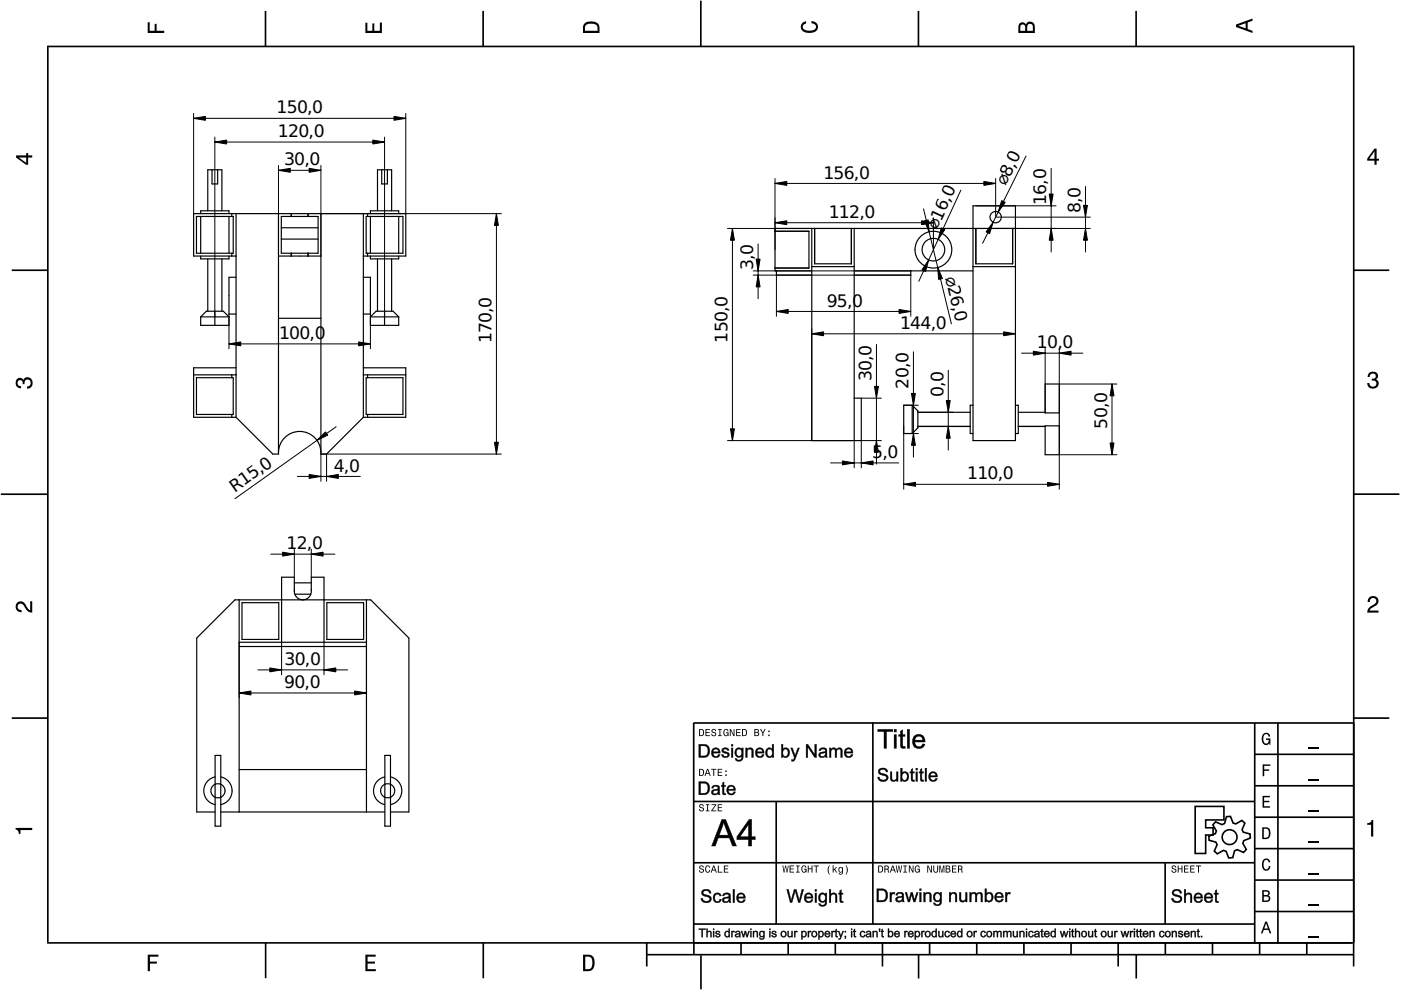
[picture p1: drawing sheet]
<svg xmlns="http://www.w3.org/2000/svg" width="297mm" height="210mm" viewBox="0 0 297 210" stroke-linecap="round" stroke-linejoin="round" font-family="sans-serif">
<defs><g id="words">
<g font-size="3.4">
<text x="58.7" y="24.1">150,0</text>
<text x="58.9" y="29.1">120,0</text>
<text x="60.2" y="35.1">30,0</text>
<text x="174.6" y="37.9">156,0</text>
<text x="213.2" y="39.5" transform="rotate(-64 213.2 39.5)">⌀8,0</text>
<text x="175.7" y="46.2">112,0</text>
<text x="221.8" y="43.4" transform="rotate(-90 221.8 43.4)">16,0</text>
<text x="229.1" y="45.2" transform="rotate(-90 229.1 45.2)">8,0</text>
<text x="198.7" y="48.8" transform="rotate(-65 198.7 48.8)">⌀16,0</text>
<text x="159.7" y="57.3" transform="rotate(-90 159.7 57.3)">3,0</text>
<text x="200.4" y="58.8" transform="rotate(76 200.4 58.8)">⌀26,0</text>
<text x="175.3" y="65">95,0</text>
<text x="59.2" y="71.9">100,0</text>
<text x="190.8" y="69.7">144,0</text>
<text x="104.2" y="72.8" transform="rotate(-90 104.2 72.8)">170,0</text>
<text x="154.3" y="72.6" transform="rotate(-90 154.3 72.6)">150,0</text>
<text x="219.9" y="73.9">1</text>
<text x="222" y="73.9">0,</text>
<text x="225.3" y="73.9">0</text>
<text x="184.8" y="80.8" transform="rotate(-90 184.8 80.8)">30,0</text>
<text x="192.6" y="82.4" transform="rotate(-90 192.6 82.4)">20,0</text>
<text x="200" y="84.1" transform="rotate(-90 200 84.1)">0,0</text>
<text x="234.7" y="90.9" transform="rotate(-90 234.7 90.9)">50,0</text>
<text x="70.8" y="100">4,0</text>
<text x="184.9" y="97.1">5,0</text>
<text x="205.1" y="101.7">110,0</text>
<text x="49.8" y="104.5" transform="rotate(-35 49.8 104.5)">R15,0</text>
<text x="60.8" y="116.5">1</text>
<text x="62.9" y="116.5">2,</text>
<text x="66.2" y="116.5">0</text>
<text x="60.3" y="141">30,0</text>
<text x="60.3" y="145.9">90,0</text>
</g>
</g></defs>
<g fill="none" stroke="#000" stroke-width=".35">
<path d="M10.1 9.9h277M10.1 9.7v190.1M56.3 2.3v7.5M102.4 2.3v7.5M148.6 .1v9.8M194.7 2.3v7.5M240.9 2.3v7.5M287 9.7v195.2M2.5 57.3h7.5M287.1 57.3h7.5M.2 104.8h10M287 104.8h9.7"/>
<path d="M2.5 152.3h7.5M147 153.3h140.1M147.1 153.3v46.7M185.1 153.2v42.8M266 159.9h21M266 153.3v46.7M270.9 153.3v46.7M287.1 152.3h7.5M147 169.9h119M164.6 169.9v26M266 179.9h21M266 173.3h21"/>
<path d="M266 166.6h21M10 199.9h277.1M56.3 199.9v7.5M102.5 199.9v7.5M137.1 199.9v5M147 195.9h119M147 182.9h119M147.1 199.9v2.5M157.1 199.9v2.5M167.1 199.9v2.5M177.1 199.9v2.5M187.1 199.9v5"/>
<path d="M197.1 199.9v2.5M207.1 199.9v2.5M217.1 199.9v2.5M227.1 199.9v2.5M237.1 199.9v5M247 182.9v13M247.1 199.9v2.5M257.1 199.9v2.5M266 193.3h21M266 186.6h21M267.1 199.9v2.5M277.1 199.9v2.5"/>
<path d="M137.1 202.4h150M148.6 202.6v7.2M194.8 202.4v5.1M240.9 202.4v5.1"/>
</g>
<g fill="#000">
<path d="M31.3 4.7h.4v1.8h1.1v-1.4h.4v1.4h1.6v.5h-3.5z" fill-rule="evenodd"/>
<path d="M77.5 4.8h.4v1.7h1v-1.5h.5v1.5h1.1v-1.7h.5v2.2h-3.5z" fill-rule="evenodd"/>
<path d="M124 4.9a2.19 2.19 0 0 0-.4 2.1h3.5v-1.2a1.42 1.42 0 0 0-1.7-1.3zM124.3 5.2a2.14 2.14 0 0 1 2.3 .3l.1 1h-2.7l.1-1z" fill-rule="evenodd"/>
<path d="M170.1 4.9l.8-.4v.5a.7 .7 0 0 0-.7 .5 .7 .7 0 0 0 .3 .8 1.69 1.69 0 0 0 2.5-.6 .9 .9 0 0 0-.9-.8v-.5a1.24 1.24 0 0 1 1.3 1.1 1.24 1.24 0 0 1-1 1.4 2.22 2.22 0 0 1-2.5-.7l-.1-.5z" fill-rule="evenodd"/>
<path d="M216.1 5l-.2 .8v1.2h3.5v-1.3a.98 .98 0 0 0-.7-1.1 .98 .98 0 0 0-1.2 .6 .84 .84 0 0 0-1.4-.2zM216.4 5.3a.54 .54 0 0 1 .7-.1 .54 .54 0 0 1 .3 .6v.7h-1.1zM217.9 5.2a.62 .62 0 0 1 .7-.1 .62 .62 0 0 1 .4 .6v.8h-1.2z" fill-rule="evenodd"/>
<path d="M262.1 5.2v.5l3.5 1.3v-.5l-1.1-.3v-1.4l1.1-.4v-.5zM262.6 5.5l1.5-.6v1.1z" fill-rule="evenodd"/>
<path d="M3.4 32.9v.5l2.1 1.5h.5v-1.5h.8v-.5h-.8v-.5h-.4v.5zM4 33.4h1.6v1.1z" fill-rule="evenodd"/>
<path d="M291.4 31.5l-1.5 2.1v.5h1.5v.8h.5v-.8h.5v-.4h-.5v-2.2zM291.4 32.1v1.6h-1.1z" fill-rule="evenodd"/>
<path d="M3.6 80.4a.86 .86 0 0 1 1.4 .1 1.06 1.06 0 0 1 1.2-.5 1.06 1.06 0 0 1 .7 1.2 1.1 1.1 0 0 1-1.2 1.2v-.5a.71 .71 0 0 0 .8-.9 .71 .71 0 0 0-1.3-.1v.6h-.4a.61 .61 0 0 0-.3-.8 .61 .61 0 0 0-.8 .2 .61 .61 0 0 0 .2 .8l.6 .2v.4a1.15 1.15 0 0 1-1.2-.6 1.15 1.15 0 0 1 .3-1.3z" fill-rule="evenodd"/>
<path d="M290.3 79.1a1.08 1.08 0 0 1 1.3-.2 1.08 1.08 0 0 1 .5 1.3l-.4 .2a1.06 1.06 0 0 1 .6 1.3 1.06 1.06 0 0 1-1.2 .7 1.1 1.1 0 0 1-1.2-1.2h.4a.71 .71 0 0 0 1 .8 .71 .71 0 0 0 .1-1.3h-.6v-.4a.61 .61 0 0 0 .8-.3 .61 .61 0 0 0-.2-.8 .61 .61 0 0 0-.8 .2l-.2 .5h-.4z" fill-rule="evenodd"/>
<path d="M3.6 127.8a1.22 1.22 0 0 1 2 .7l.4 .6 .4 .3v-1.9h.4v2.4a1.8 1.8 0 0 1-1.7-1.4 .71 .71 0 0 0-.9-.5 .71 .71 0 0 0-.5 .8 .71 .71 0 0 0 .9 .6v.4a1.18 1.18 0 0 1-1.2-.6 1.18 1.18 0 0 1 .2-1.4z" fill-rule="evenodd"/>
<path d="M290.3 126.7a1.18 1.18 0 0 1 1.9 .3 1.18 1.18 0 0 1-1 1.7l-.5 .3-.3 .5h1.9v.4h-2.4a1.8 1.8 0 0 1 1.4-1.7 .71 .71 0 0 0 .5-.9 .71 .71 0 0 0-.9-.5 .71 .71 0 0 0-.5 .8h-.4z" fill-rule="evenodd"/>
<path d="M148.2 154.6v1.5h.5a.77 .77 0 0 0 .6-.8 .77 .77 0 0 0-.6-.7zM148.4 154.8a.58 .58 0 0 1 .7 .5 .58 .58 0 0 1-.7 .6zM149.6 154.6v1.5h.9v-.2h-.7v-.5h.6v-.2h-.6v-.4h.7v-.2zM151 154.7a.53 .53 0 0 0 0 .6 .53 .53 0 0 0 .6 .2 .32 .32 0 0 1-.3 .5 .32 .32 0 0 1-.3-.4h-.2a.5 .5 0 0 0 .7 .5 .5 .5 0 0 0 .1-.8l-.4-.1a.28 .28 0 0 1-.1-.4 .28 .28 0 0 1 .4-.1 .28 .28 0 0 1 .1 .3h.2a.51 .51 0 0 0-.3-.4 .51 .51 0 0 0-.5 .1zM152.3 154.6v.2h.2v1.1h-.2v.2h.7v-.2h-.3v-1.1h.3v-.2zM153.5 154.7a.81 .81 0 0 0 .5 1.4l.3-.2 .2 .2v-.8h-.6v.1h.4l-.2 .5a.6 .6 0 0 1-.5-.6 .6 .6 0 0 1 .4-.6l.2 .3h.3l-.2-.3a.53 .53 0 0 0-.8 0zM154.7 154.6v1.5h.2v-1.3l.6 1.3h.2v-1.5h-.2v1.2l-.5-1.2zM156.1 154.6v1.5h.9v-.2h-.7v-.5h.6v-.2h-.6v-.4h.7v-.2zM157.3 154.6v1.5h.5a.77 .77 0 0 0 .6-.8 .77 .77 0 0 0-.6-.7zM157.5 154.8a.57 .57 0 0 1 .7 .5 .57 .57 0 0 1-.7 .6zM159.9 154.6v1.5h.6a.42 .42 0 0 0 .5-.3 .42 .42 0 0 0-.3-.5l.2-.2-.1-.4zM160.1 154.8h.3a.23 .23 0 0 1 .3 .2 .23 .23 0 0 1-.3 .2h-.3zM160.1 155.4h.4a.26 .26 0 0 1 .3 .2 .26 .26 0 0 1-.3 .3h-.4zM161.1 154.6l.5 .9v.6h.2v-.6l.5-.9h-.2l-.4 .7-.3-.7zM162.9 155.8v.3h.3v-.3zM162.9 154.9v.3h.3v-.3z" fill-rule="evenodd"/>
<path d="M267.8 155.7a.85 .85 0 0 1 .9-.3 .85 .85 0 0 1 .6 .8h-.3l-.1-.3a.49 .49 0 0 0-.4-.3 .49 .49 0 0 0-.5 .3 1.2 1.2 0 0 0 .4 1.8 .66 .66 0 0 0 .6-.8h-.6v-.3h.9v1.3h-.1l-.1-.3-.3 .3a.85 .85 0 0 1-1.2-.7v-1.1z" fill-rule="evenodd"/>
<path d="M3.3 175.5h3.5v.5h-2.5v.8h-.3a.77 .77 0 0 0-.7-.9z" fill-rule="evenodd"/>
<path d="M148.4 170.6a.53 .53 0 0 0 0 .6 .53 .53 0 0 0 .6 .2 .32 .32 0 0 1-.3 .5 .32 .32 0 0 1-.3-.4h-.2a.5 .5 0 0 0 .7 .6 .5 .5 0 0 0 .1-.9l-.4-.1a.28 .28 0 0 1-.1-.4 .28 .28 0 0 1 .4-.1 .28 .28 0 0 1 .1 .4h.2a.51 .51 0 0 0-.3-.5 .51 .51 0 0 0-.5 .1zM149.7 170.5v.2h.2v1.1h-.2v.2h.7v-.2h-.3v-1.1h.3v-.2zM150.8 170.5v.2h.8l-.8 1.3h1.1v-.2h-.9l.9-1.3zM152.2 170.5v1.5h.9v-.2h-.7v-.5h.6v-.1h-.6v-.5h.7v-.2z" fill-rule="evenodd"/>
<path d="M148.2 163v1.5h.5a.77 .77 0 0 0 .6-.7 .77 .77 0 0 0-.6-.8zM148.4 163.2a.58 .58 0 0 1 .7 .6 .58 .58 0 0 1-.7 .5zM149.9 163l-.5 1.5h.2l.1-.4h.6l.2 .4h.2l-.6-1.5zM150 163.2l.3 .7h-.5zM150.8 163v.2h.4v1.3h.2v-1.3h.5v-.2zM152.2 163v1.5h.9v-.2h-.7v-.5h.6v-.2h-.6v-.4h.7v-.2zM153.8 164.2v.3h.3v-.3zM153.8 163.4v.3h.3v-.3z" fill-rule="evenodd"/>
<path d="M267.7 168.7h1.5v.3h-1.2v.8h1.1v.3h-1.1v.8h1.3v.3h-1.6z" fill-rule="evenodd"/>
<path d="M267.7 162.1h1.6v.3h-1.3v.7h1.1v.3h-1.1v1.2h-.3z" fill-rule="evenodd"/>
<path d="M267.6 175.4v2.5h.8a1.37 1.37 0 0 0 .7-2.2 1.56 1.56 0 0 0-1.5-.3zM267.9 175.7a.98 .98 0 0 1 1.2 .7 .98 .98 0 0 1-.7 1.2h-.5z" fill-rule="evenodd"/>
<path d="M289.9 174.5a.77 .77 0 0 0 .9-.7h.4v3.6h-.5v-2.5h-.8z" fill-rule="evenodd"/>
<path d="M148.4 183.6a.53 .53 0 0 0 0 .6 .53 .53 0 0 0 .6 .2 .32 .32 0 0 1-.3 .5 .32 .32 0 0 1-.3-.4h-.2a.5 .5 0 0 0 .7 .6 .5 .5 0 0 0 .1-.9l-.4-.1a.28 .28 0 0 1-.1-.4 .28 .28 0 0 1 .4-.1 .28 .28 0 0 1 .1 .4h.2a.51 .51 0 0 0-.3-.5 .51 .51 0 0 0-.5 .1zM149.6 183.7l-.1 .2a.67 .67 0 0 0 .1 .9 .67 .67 0 0 0 .8 .1l.2-.4h-.2l-.2 .3a.6 .6 0 0 1-.5-.5 .6 .6 0 0 1 .5-.6l.2 .3h.2l-.2-.4a.5 .5 0 0 0-.8 .1zM151.2 183.5l-.5 1.5h.2l.1-.4h.6l.2 .4h.2l-.6-1.5zM151.3 183.7l.3 .7h-.5zM152.2 183.5v1.5h1v-.2h-.8v-1.3zM153.5 183.5v1.5h.9v-.2h-.7v-.5h.6v-.2h-.6v-.4h.7v-.2z" fill-rule="evenodd"/>
<path d="M165.9 183.5l.2 1.5h.2l.3-1.3 .2 1.3h.2l.2-1.5h-.1l-.2 1.3-.2-1.3h-.2l-.2 1.3-.2-1.3zM167.4 183.5v1.5h1v-.2h-.8v-.5h.7v-.2h-.7v-.4h.7v-.2zM168.8 183.5v.2h.3v1.1h-.3v.2h.7v-.2h-.2v-1.1h.2v-.2zM170 183.7a.82 .82 0 0 0 .6 1.3l.3-.2 .1 .2v-.8h-.5v.2h.3l-.2 .4a.6 .6 0 0 1-.5-.5 .6 .6 0 0 1 .5-.6l.2 .3h.2l-.2-.4a.53 .53 0 0 0-.8 .1zM171.3 183.5v1.5h.2v-.7h.6v.7h.2v-1.5h-.2v.6h-.6v-.6zM172.5 183.5v.2h.5v1.3h.2v-1.3h.4v-.2zM175.8 183.5a1.35 1.35 0 0 0 .2 1.9 1.84 1.84 0 0 1 0-1.9zM176.5 183.5v1.5h.2v-.4l.2-.2 .4 .6h.2l-.4-.7 .4-.5h-.2l-.6 .6v-.9zM177.9 184a.59 .59 0 0 0-.2 .7 .59 .59 0 0 0 .7 .3l.1-.2a.31 .31 0 0 1-.1 .5 .31 .31 0 0 1-.4-.2h-.2a.47 .47 0 0 0 .5 .4 .47 .47 0 0 0 .4-.5v-1.2h-.2v.2l-.3-.2zM178 184.1l.1-.1a.42 .42 0 0 1 .4 .4 .42 .42 0 0 1-.4 .5l-.1-.3zM179.3 183.5a1.85 1.85 0 0 1 0 1.9 1.22 1.22 0 0 0 0-1.9z" fill-rule="evenodd"/>
<path d="M186.2 183.5v1.5h.5a.77 .77 0 0 0 .6-.7 .77 .77 0 0 0-.6-.8zM186.4 183.7a.58 .58 0 0 1 .6 .6 .58 .58 0 0 1-.6 .5zM187.5 183.5v1.5h.2v-.6a.45 .45 0 0 1 .5 .1 .45 .45 0 0 1 .1 .5h.2l-.2-.7a.42 .42 0 0 0 .1-.5 .42 .42 0 0 0-.4-.3zM187.7 183.7h.3a.26 .26 0 0 1 .3 .2 .26 .26 0 0 1-.4 .3h-.2zM189.2 183.5l-.6 1.5h.2l.2-.4h.6l.1 .4h.2l-.5-1.5zM189.3 183.7l.2 .7h-.4zM189.9 183.5l.3 1.5h.2l.2-1.3 .2 1.3h.2l.3-1.5h-.2l-.2 1.3-.2-1.3h-.2l-.2 1.3-.2-1.3zM191.5 183.5v.2h.3v1.1h-.3v.2h.8v-.2h-.3v-1.1h.3v-.2zM192.7 183.5v1.5h.2v-1.2l.6 1.2h.2v-1.5h-.2v1.2l-.6-1.2zM194.1 183.7a.81 .81 0 0 0 .5 1.3l.3-.2 .1 .2v-.8h-.5v.2h.3l-.2 .4a.6 .6 0 0 1-.5-.5 .6 .6 0 0 1 .5-.6l.2 .3h.2l-.2-.4a.53 .53 0 0 0-.7 .1zM196.6 183.5v1.5h.2v-1.2l.6 1.2h.2v-1.5h-.2v1.2l-.6-1.2zM197.9 183.5v.9a.52 .52 0 0 0 .5 .6 .52 .52 0 0 0 .5-.6v-.9h-.2v.9a.33 .33 0 0 1-.3 .5 .33 .33 0 0 1-.3-.5v-.9zM199.2 183.5v1.5h.1v-1.4l.3 1.4h.2l.3-1.4v1.4h.1v-1.5h-.2l-.3 1.3-.3-1.3zM200.5 183.5v1.5h.6a.42 .42 0 0 0 .4-.3 .42 .42 0 0 0-.2-.5l.2-.2-.1-.4zM200.7 183.7h.3a.23 .23 0 0 1 .3 .2 .23 .23 0 0 1-.3 .2h-.3zM200.7 184.3h.3a.26 .26 0 0 1 .3 .3 .26 .26 0 0 1-.3 .2h-.3zM201.8 183.5v1.5h1v-.2h-.8v-.5h.7v-.2h-.7v-.4h.8v-.2zM203.1 183.5v1.5h.2v-.6a.45 .45 0 0 1 .5 .1 .45 .45 0 0 1 .1 .5h.2l-.2-.7a.42 .42 0 0 0 .1-.5 .42 .42 0 0 0-.4-.3zM203.3 183.7h.3a.26 .26 0 0 1 .3 .2 .26 .26 0 0 1-.4 .3h-.2z" fill-rule="evenodd"/>
<path d="M248.5 183.6a.53 .53 0 0 0 0 .6 .53 .53 0 0 0 .6 .2 .32 .32 0 0 1-.2 .5 .32 .32 0 0 1-.3-.4h-.2a.5 .5 0 0 0 .6 .6 .5 .5 0 0 0 .2-.9l-.4-.1a.28 .28 0 0 1-.1-.4 .28 .28 0 0 1 .3-.1 .28 .28 0 0 1 .2 .4h.2a.51 .51 0 0 0-.3-.5 .51 .51 0 0 0-.6 .1zM249.7 183.5v1.5h.2v-.7h.6v.7h.2v-1.5h-.2v.6h-.6v-.6zM251 183.5v1.5h1v-.2h-.8v-.5h.7v-.2h-.7v-.4h.8v-.2zM252.3 183.5v1.5h1v-.2h-.8v-.5h.7v-.2h-.7v-.4h.8v-.2zM253.5 183.5v.2h.5v1.3h.2v-1.3h.5v-.2z" fill-rule="evenodd"/>
<path d="M268.3 195.4l-1 2.5h.4l.2-.7h1l.3 .7h.3l-.9-2.5zM268.4 195.8l.4 1.1h-.7z" fill-rule="evenodd"/>
<path d="M267.6 188.7v2.5h1a.7 .7 0 0 0 .7-.5 .7 .7 0 0 0-.4-.8 .61 .61 0 0 0 .3-.8 .61 .61 0 0 0-.7-.4zM267.9 189h.6a.38 .38 0 0 1 .4 .4 .38 .38 0 0 1-.5 .4h-.5zM267.9 190.1h.6a.44 .44 0 0 1 .5 .4 .44 .44 0 0 1-.5 .4h-.6z" fill-rule="evenodd"/>
<path d="M267.8 182.3a.85 .85 0 0 1 .9-.3 .85 .85 0 0 1 .6 .8h-.3l-.1-.2a.47 .47 0 0 0-.4-.3 .47 .47 0 0 0-.4 .3 1.21 1.21 0 0 0 .4 1.7 .64 .64 0 0 0 .5-.7h.4a.89 .89 0 0 1-.8 1 .89 .89 0 0 1-1-.7v-1.1z" fill-rule="evenodd"/>
<path d="M31.3 202.4h2.3v.4h-1.8v1.1h1.5v.4h-1.5v1.6h-.5z" fill-rule="evenodd"/>
<path d="M77.5 202.4h2.1v.4h-1.7v1.1h1.6v.4h-1.6v1.2h1.8v.4h-2.2z" fill-rule="evenodd"/>
<path d="M123.6 202.4v3.5h1.2a1.42 1.42 0 0 0 1.3-1.7 1.38 1.38 0 0 0-1.3-1.8zM124.1 202.8l1 .1a1.89 1.89 0 0 1 0 2.5l-1 .1z" fill-rule="evenodd"/>
</g>
<path d="M277.3 158.6h2.2M277.3 178.6h2.2M277.3 172h2.2M277.3 165.3h2.2M277.3 198.6h2.2M277.3 192h2.2M277.3 185.3h2.2" fill="none" stroke="#000" stroke-width=".25"/>
<g fill="#000">
<path d="M186.1 154.6h3.2v.6l-1.3-.1v3.6h-.6v-3.6l-1.3 .1zM186.1 154.6v.5h1.4l-.1 3.6h.6l-.1-3.6h1.4v-.5zM189.5 154.6h.6v.6h-.6zM189.6 154.6v.6h.5v-.6zM189.5 155.7h.6v3h-.6zM189.6 155.7v3h.5v-3zM190.9 155l.5-.3v1h.5v.5l-.5-.1v2l.5 .1 .1 .5a.79 .79 0 0 1-.9-.1 .79 .79 0 0 1-.2-.8v-1.7l-.4 .1v-.5h.4zM190.9 155v.8l-.4-.1v.4h.4l.1 2.3 .2 .2 .8 .1-.1-.5a.35 .35 0 0 1-.4 0 .35 .35 0 0 1-.1-.4v-1.7h.5v-.4l-.5 .1v-1.1zM192.3 154.6h.6v4.1h-.6zM192.4 154.6v4.1h.4v-4.1zM193.8 156.1l.4-.4 .6-.1 .6 .1 .4 .4a1.28 1.28 0 0 1 .3 1.3l-2.1-.1 .2 .8 .6 .2 .5-.1 .3-.5h.5a1.21 1.21 0 0 1-1.6 1 1.62 1.62 0 0 1-.7-2.6zM193.9 156.1a1.92 1.92 0 0 0-.1 2.2l1 .4 .6-.1 .3-.1 .4-.7-.5-.1a.85 .85 0 0 1-1 .6 .85 .85 0 0 1-.6-1h2.1a1.32 1.32 0 0 0-.7-1.4 1.32 1.32 0 0 0-1.5 .2zM194.3 156.3l-.3 .6h1.6a.76 .76 0 0 0-.5-.7 .76 .76 0 0 0-.8 .1zM194.2 156.3l.6-.3 .5 .2 .2 .3 .2 .5h-1.8z"/>
<path d="M186.1 154.6h3.2v.5h-1.3v3.6h-.6v-3.6h-1.3zM189.6 154.6h.5v.6h-.5zM189.6 155.7h.5v3h-.5zM190.9 155l.5-.3v1h.5v.4h-.5v1.7a.33 .33 0 0 0 .1 .4 .33 .33 0 0 0 .4 0l.1 .5a.73 .73 0 0 1-.9-.1 .73 .73 0 0 1-.2-.8v-1.7h-.4v-.4h.4zM192.4 154.6h.4v4.1h-.4zM193.8 156.1a1.36 1.36 0 0 1 1.6-.3 1.36 1.36 0 0 1 .7 1.5h-2.1a.85 .85 0 0 0 .6 1 .85 .85 0 0 0 1-.6l.5 .1a1.43 1.43 0 0 1-1.9 .8 1.43 1.43 0 0 1-.7-2zM194.2 156.3l-.2 .6h1.6a.8 .8 0 0 0-.5-.8 .8 .8 0 0 0-.9 .2z"/>
<path d="M148.1 165.7h1.4l.5 .3a1.42 1.42 0 0 1 .5 1.5 1.17 1.17 0 0 1-1.3 1.1h-1.1zM148.2 165.7v2.8l1.8-.2 .4-.6 .1-.6-.2-.6a1.07 1.07 0 0 0-1.2-.7zM148.5 166.1v2.1l1.3-.2 .2-.4-.1-1.2-.3-.3zM148.5 166h.6a1.14 1.14 0 0 1 1 1 1.14 1.14 0 0 1-.6 1.2h-1zM151 166.7l.8-.3 .7 .2 .2 2h-.4v-.3a.94 .94 0 0 1-1.3 .1l-.2-.4 .1-.4 .4-.2 .9-.2a.5 .5 0 0 0-.5-.4 .5 .5 0 0 0-.5 .4l-.4-.1zM151.1 166.8l-.2 .3h.3l.2-.3 .3-.1 .5 .3 .1 .3-1 .1a.62 .62 0 0 0-.4 .9l.6 .2h.4l.4-.3v.3h.4l-.2-.3 .1-1.3a.97 .97 0 0 0-1.5-.1zM151.3 167.8a.38 .38 0 0 0 .1 .5 .38 .38 0 0 0 .5-.1l.3-.2v-.5zM151.3 167.7l.9-.2a.63 .63 0 0 1-.2 .7 .63 .63 0 0 1-.7 0l-.2-.2zM153.1 166l.4-.3v.8h.4v.3h-.4l.1 1.3 .3 .1v.3l-.4 .1-.3-.3v-1.5h-.3v-.3h.3zM153.2 166v.5h-.3v.3l.3-.1v1.6l.2 .2h.5v-.3h-.3l-.1-.3v-1.2l.4 .1v-.3h-.4v-.7zM154.3 166.7a.94 .94 0 0 1 1.2-.2 .94 .94 0 0 1 .4 1.1h-1.4a.61 .61 0 0 0 .9 .6l.1-.4 .4 .1a.84 .84 0 0 1-1.1 .7 1.17 1.17 0 0 1-.5-1.9zM154.4 166.8l-.3 .7 .2 .8a1.24 1.24 0 0 0 1.3 .1l.3-.5h-.3a.53 .53 0 0 1-.4 .4 .53 .53 0 0 1-.6-.2l-.2-.5 1.5-.1-.2-.8-.2-.1-.7-.1zM154.7 166.9l-.3 .4h1.1a.52 .52 0 0 0-.3-.5 .52 .52 0 0 0-.5 .1zM154.6 166.9a.5 .5 0 0 1 .8 0l.2 .5h-1.2z"/>
<path d="M148.1 157.8h1.4l.5 .3a1.42 1.42 0 0 1 .5 1.5 1.17 1.17 0 0 1-1.3 1h-1.1zM148.2 157.8v2.8l1.8-.2 .4-.6v-1.3l-.6-.6zM148.5 158.1v2.2l1.3-.2 .2-.4v-1.2l-.4-.3zM148.5 158.1h.6a1.14 1.14 0 0 1 1.1 1 1.14 1.14 0 0 1-.7 1.2h-1zM151.1 158.8a.94 .94 0 0 1 1.1-.2 .94 .94 0 0 1 .5 1.1h-1.5a.61 .61 0 0 0 .9 .6l.2-.4 .4 .1a.84 .84 0 0 1-1.2 .7 1.17 1.17 0 0 1-.4-1.9zM151.1 158.8l-.2 .8 .2 .8a1.24 1.24 0 0 0 1.3 .1l.3-.5h-.4a.53 .53 0 0 1-.4 .4 .53 .53 0 0 1-.5-.2l-.3-.6h1.6l-.3-.8-.2-.1-.7-.1zM151.4 159l-.2 .4h1.1a.52 .52 0 0 0-.3-.5 .52 .52 0 0 0-.6 .1zM151.3 158.9l.1 .1a.5 .5 0 0 1 .8 0l.2 .4h-1.2zM153.1 158.7l.4-.1a.73 .73 0 0 1 1.1 .5l-.4 .1a.42 .42 0 0 0-.4-.3 .42 .42 0 0 0-.4 .3l.9 .3a.56 .56 0 0 1 .4 .6 .56 .56 0 0 1-.4 .5 .86 .86 0 0 1-1.3-.6l.3-.1a.57 .57 0 0 0 .9 .4l.1-.3-.1-.1-1.1-.5-.1-.3zM153.2 158.8a.53 .53 0 0 0 .1 .8l1 .3a.47 .47 0 0 1-.3 .5 .47 .47 0 0 1-.5-.1l-.2-.4-.3 .1 .2 .5a.86 .86 0 0 0 1.4-.6l-.3-.3-.9-.3-.1-.2 .1-.2 .4-.1 .3 .1 .1 .2h.4a.88 .88 0 0 0-1.4-.3zM155 157.8h.4v.4h-.4zM155.1 157.8v.4h.3v-.4zM155 158.5h.4v2.1h-.4zM155.1 158.6v2h.3v-2zM156 158.7h.2a.7 .7 0 0 1 1.1 .1l-.1-.3h.4v1.8a.92 .92 0 0 1-.7 1.1 .92 .92 0 0 1-1.1-.7l.4 .1a.48 .48 0 0 0 .8 .2l.2-.2v-.5a.81 .81 0 0 1-.9 .3 .81 .81 0 0 1-.5-.7v-.7zM156.1 158.8a1.32 1.32 0 0 0-.1 1.5 .8 .8 0 0 0 1.3-.1v.1a.62 .62 0 0 1-.2 .8 .62 .62 0 0 1-.8-.1l-.1-.2h-.3a.83 .83 0 0 0 1.3 .5l.3-.3 .1-2.4h-.3v.3a.77 .77 0 0 0-1.2-.1zM156.3 159a.68 .68 0 0 0-.1 .9 .68 .68 0 0 0 .9 .2 .76 .76 0 0 0 .1-.8 .76 .76 0 0 0-.7-.4zM156.3 159l.4-.2 .4 .2a.76 .76 0 0 1 .2 .9 .76 .76 0 0 1-.9 .4l-.3-.5zM158 158.5h.4v.4a.74 .74 0 0 1 .9-.4 .74 .74 0 0 1 .5 .9v1.2h-.5v-1.2a.46 .46 0 0 0-.5-.6 .46 .46 0 0 0-.3 .7v1.1h-.5zM158.1 158.6v2h.3l.1-1.5 .5-.3 .4 .2v1.6h.3l-.1-1.8-.2-.2h-.6l-.4 .4v-.4zM160.4 158.8a.87 .87 0 0 1 1.3 0l.3 .5v.4h-1.5a.61 .61 0 0 0 .9 .6l.2-.4 .4 .1a.84 .84 0 0 1-1.2 .7 1.17 1.17 0 0 1-.4-1.9zM160.4 158.8l-.2 .8 .2 .8a1.24 1.24 0 0 0 1.3 .1l.3-.5h-.4a.53 .53 0 0 1-.4 .4 .53 .53 0 0 1-.5-.2l-.2-.6 1.5 .1a1.1 1.1 0 0 0-.9-1.1zM160.7 159l-.2 .4h1.1a.52 .52 0 0 0-.3-.5 .52 .52 0 0 0-.6 .1zM160.7 158.9v.1a.5 .5 0 0 1 .8 0l.2 .4h-1.2zM162.6 158.7h.1a.66 .66 0 0 1 1 .1v-1h.4v2.8h-.4v-.3a.73 .73 0 0 1-1.1 .1 1.24 1.24 0 0 1-.2-1.4zM162.6 158.8a1.47 1.47 0 0 0-.2 1.3l.3 .4a.77 .77 0 0 0 1.1-.3l-.1 .4h.4v-2.8h-.4v1.1a.71 .71 0 0 0-1.1-.1zM162.8 159a.69 .69 0 0 0-.1 .9 .69 .69 0 0 0 .9 .3 .96 .96 0 0 0-.4-1.3zM162.8 159l.4-.2 .4 .2a.77 .77 0 0 1 .2 .9 .77 .77 0 0 1-.9 .4l-.3-.5zM165.6 157.8h.5l-.1 1 .3-.3 .6 .1a1.12 1.12 0 0 1 .5 1.2 1.12 1.12 0 0 1-1.1 .9l-.3-.4v.3h-.4zM165.7 157.8v2.8h.3l-.1-.4a.75 .75 0 0 0 1.3 .2l.2-.8-.2-.8a.8 .8 0 0 0-1.2 .1v-1.1zM166.2 159a.72 .72 0 0 0-.2 .8 .72 .72 0 0 0 .7 .5l.2-.1a.78 .78 0 0 0 .1-.8 .78 .78 0 0 0-.7-.5zM166.1 159a.65 .65 0 0 1 .9 0 .65 .65 0 0 1 .1 .8 .53 .53 0 0 1-.4 .6 .53 .53 0 0 1-.6-.3l-.2-.5zM167.6 158.5h.4l.6 1.7 .5-1.7h.5l-1.1 2.6a.5 .5 0 0 1-.7 .3l-.1-.4 .5 .1 .2-.5zM167.6 158.6l.9 2-.3 .5h-.4v.3l.5-.1 1.2-2.7h-.3l-.7 1.6-.5-1.6zM170.9 157.8h.4l1.5 2.2-.1-2.2h.4v2.8h-.4l-1.4-2.2v2.2h-.4zM170.9 157.8v2.8h.4l-.1-2.3 1.5 2.3h.4v-2.8h-.3v2.3l-1.5-2.3zM173.7 158.8l.8-.3 .7 .2 .3 1.9h-.5v-.2a.94 .94 0 0 1-1.3 .1l-.2-.4 .2-.4 .3-.2 .9-.2a.5 .5 0 0 0-.4-.4 .5 .5 0 0 0-.5 .3h-.4zM173.8 158.8l-.2 .4h.4l.1-.3 .4-.1 .5 .2v.3l-.9 .2a.62 .62 0 0 0-.4 .8l.6 .3h.3l.4-.3 .1 .3h.3l-.2-1.8a1.12 1.12 0 0 0-1.4 0zM174.1 159.9h-.1a.38 .38 0 0 0 .2 .5 .38 .38 0 0 0 .5-.1l.2-.2 .1-.5zM174 159.8l1-.2a.63 .63 0 0 1-.2 .7 .63 .63 0 0 1-.8 0l-.1-.2zM175.8 158.5h.4v.4l.2-.3 .6-.1 .3 .4a.67 .67 0 0 1 .8-.4 .67 .67 0 0 1 .5 .7v1.4h-.4v-1.6l-.1-.1a.49 .49 0 0 0-.7 .5v1.2h-.4v-1.7a.5 .5 0 0 0-.6 .1 .5 .5 0 0 0-.2 .6v1h-.4zM175.9 158.6v2h.3v-1.5l.5-.3 .4 .3v1.5h.3v-1.2l.1-.4a.42 .42 0 0 1 .6-.2 .42 .42 0 0 1 .2 .5v1.3h.3l-.2-1.9a.77 .77 0 0 0-1.1 .3 .65 .65 0 0 0-.6-.4 .65 .65 0 0 0-.6 .4l.1-.4zM179.2 158.8a.87 .87 0 0 1 1.4 0l.3 .5v.4h-1.5a.61 .61 0 0 0 .9 .6l.2-.4 .3 .1a.84 .84 0 0 1-1.1 .7 1.17 1.17 0 0 1-.5-1.9zM179.3 158.8l-.3 .8 .2 .8a1.24 1.24 0 0 0 1.3 .1l.3-.5h-.3a.53 .53 0 0 1-.4 .4 .53 .53 0 0 1-.6-.2l-.2-.6 1.5 .1a1.1 1.1 0 0 0-.9-1.1zM179.6 159l-.2 .4h1a.52 .52 0 0 0-.3-.5 .52 .52 0 0 0-.5 .1zM179.5 158.9v.1a.5 .5 0 0 1 .9 0l.1 .4h-1.2z"/>
<path d="M148.2 165.7h.9a1.44 1.44 0 0 1 1.4 1.1 1.44 1.44 0 0 1-.7 1.6l-1.6 .1zM148.5 166.1v2.1h.6a1.07 1.07 0 0 0 1-1.1 1.07 1.07 0 0 0-1-1zM151 166.7a.87 .87 0 0 1 1-.3 .87 .87 0 0 1 .6 .8l.1 1.3h-.4v-.2a.74 .74 0 0 1-1 .3 .74 .74 0 0 1-.4-.9l.4-.3 .9-.2a.51 .51 0 0 0-.4-.5 .51 .51 0 0 0-.6 .4h-.3zM151.3 167.7a.36 .36 0 0 0 0 .5 .36 .36 0 0 0 .5 .1l.4-.3v-.5zM153.2 166l.3-.2v.7h.4v.3h-.4v1.1l.1 .3h.3v.3a.51 .51 0 0 1-.6 0 .51 .51 0 0 1-.1-.6v-1.1h-.3v-.3h.3zM154.3 166.7a.94 .94 0 0 1 1.2-.1 .94 .94 0 0 1 .4 1h-1.5a.59 .59 0 0 0 .5 .7 .59 .59 0 0 0 .7-.4h.3a1 1 0 0 1-1.4 .5 1 1 0 0 1-.3-1.5zM154.6 166.9l-.2 .4h1.2a.56 .56 0 0 0-.4-.5 .56 .56 0 0 0-.6 .1z"/>
<path d="M148.2 157.8h.9a1.44 1.44 0 0 1 1.4 1.1 1.44 1.44 0 0 1-.7 1.6l-1.6 .1zM148.5 158.1v2.2h.6a1.07 1.07 0 0 0 1-1.1 1.07 1.07 0 0 0-1-1.1zM151.1 158.8a.94 .94 0 0 1 1.1-.2 .94 .94 0 0 1 .5 1.1h-1.5a.59 .59 0 0 0 .4 .6 .59 .59 0 0 0 .7-.3h.4a1 1 0 0 1-1.5 .5 1 1 0 0 1-.3-1.5zM151.4 159l-.2 .4h1.1a.56 .56 0 0 0-.3-.5 .56 .56 0 0 0-.6 .1zM153.2 158.8a.88 .88 0 0 1 1.4 .3h-.4a.4 .4 0 0 0-.4-.3 .4 .4 0 0 0-.3 .4l.1 .1a.86 .86 0 0 1 1 .9 .9 .9 0 0 1-.9 .4 .9 .9 0 0 1-.7-.6l.3-.1a.45 .45 0 0 0 .5 .5 .45 .45 0 0 0 .4-.5l-.1-.1a.89 .89 0 0 1-1.1-.8zM155.1 157.8h.3v.4h-.3zM155.1 158.6h.3v2h-.3zM156.1 158.8l.6-.3 .6 .3v-.2h.3v1.7a.88 .88 0 0 1-.7 1.1 .88 .88 0 0 1-1-.6h.3a.57 .57 0 0 0 .7 .3 .57 .57 0 0 0 .3-.8 .96 .96 0 0 1-1.3-.1 .96 .96 0 0 1 .1-1.3zM156.3 159a.72 .72 0 0 0-.2 .9 .72 .72 0 0 0 .9 .3 .7 .7 0 0 0 .3-.9 .7 .7 0 0 0-1-.3zM158.1 158.6h.3v.3a.72 .72 0 0 1 .9-.3 .72 .72 0 0 1 .4 .8v1.2h-.3v-1.2a.5 .5 0 0 0-.6-.6 .5 .5 0 0 0-.4 .7v1.1h-.3zM160.4 158.8a.94 .94 0 0 1 1.1-.2 .94 .94 0 0 1 .5 1.1h-1.5a.59 .59 0 0 0 .4 .6 .59 .59 0 0 0 .7-.3h.4a1 1 0 0 1-1.4 .5 1 1 0 0 1-.3-1.5zM160.7 159l-.2 .4h1.1a.56 .56 0 0 0-.3-.5 .56 .56 0 0 0-.6 .1zM162.6 158.8a.76 .76 0 0 1 1.1 0v-1h.4v2.8h-.4v-.3a.91 .91 0 0 1-1.1 .1 .91 .91 0 0 1-.3-1.2zM162.8 159a.75 .75 0 0 0-.2 .9 .75 .75 0 0 0 .9 .4 .76 .76 0 0 0 .3-.9 .76 .76 0 0 0-.9-.5zM165.7 157.8h.3v1a.89 .89 0 0 1 1.2 0 .89 .89 0 0 1 .2 1.1 .8 .8 0 0 1-.5 .7 .8 .8 0 0 1-.9-.3v.3h-.3zM166.1 159a.74 .74 0 0 0-.1 .9 .74 .74 0 0 0 .8 .4 .74 .74 0 0 0 .3-.9 .74 .74 0 0 0-.8-.5zM167.6 158.6h.4l.6 1.6 .6-1.6h.3l-.8 2a.75 .75 0 0 1-.9 .8v-.3a.45 .45 0 0 0 .6-.5zM170.9 157.8h.4l1.5 2.2v-2.2h.3v2.8h-.4l-1.4-2.2v2.2h-.4zM173.8 158.8a.87 .87 0 0 1 .9-.3 .87 .87 0 0 1 .6 .8l.1 1.3h-.3l-.1-.2a.74 .74 0 0 1-.9 .3 .74 .74 0 0 1-.5-.9l.5-.3 .9-.2a.51 .51 0 0 0-.5-.5 .51 .51 0 0 0-.5 .4h-.4zM174 159.8a.36 .36 0 0 0 0 .5 .36 .36 0 0 0 .5 .1l.4-.3 .1-.5zM175.9 158.6h.3v.3a.68 .68 0 0 1 1.1 0 .66 .66 0 0 1 .8-.4 .66 .66 0 0 1 .5 .7v1.4h-.3v-1.3a.45 .45 0 0 0-.5-.5 .45 .45 0 0 0-.4 .6v1.2h-.3v-1.3a.46 .46 0 0 0-.6-.4 .46 .46 0 0 0-.3 .7v1h-.3zM179.2 158.8a.94 .94 0 0 1 1.2-.2 .94 .94 0 0 1 .4 1.1h-1.5a.59 .59 0 0 0 .5 .6 .59 .59 0 0 0 .7-.3h.3a1 1 0 0 1-1.4 .5 1 1 0 0 1-.3-1.5zM179.5 159l-.1 .4h1.1a.56 .56 0 0 0-.3-.5 .56 .56 0 0 0-.7 .1z"/>
<path d="M153 173.7h.9l2.3 5.7h-.9l-.7-1.7h-2.3l-.6 1.7h-.9zM153 173.7l-2.1 5.7h.8l.6-1.8h2.4l.6 1.8h.9l-2.4-5.7zM153.4 174.3l-.2 .9-.7 1.9h1.9zM153.4 174.3l1.1 2.8h-2.1zM158.8 173.7h.6v3.7h.8v.7l-.8-.1v1.4h-.8l.1-1.4-2.5 .1v-.7zM158.8 173.7l-2.6 3.7v.6h2.5v1.4h.7l-.1-1.4h.8v-.6h-.8l.1-3.7zM158.6 174.9l-1.6 2.5h1.7zM158.7 174.7v2.7h-1.9z"/>
<path d="M153 173.7h.8l2.4 5.7h-.9l-.7-1.7h-2.3l-.6 1.7h-.8zM153.4 174.3l-.9 2.8h1.9zM158.8 173.7h.6v3.7h.7v.6h-.7v1.4h-.7v-1.4h-2.5v-.6zM158.7 174.9l-1.8 2.5h1.8z"/>
<path d="M186.4 163.1l.3-.2a1 1 0 0 1 1.5 .8h-.3a.64 .64 0 0 0-.6-.5 .64 .64 0 0 0-.7 .5l.6 .3a.92 .92 0 0 1 1.1 1 .92 .92 0 0 1-1.3 .7 .92 .92 0 0 1-.9-1h.3a.81 .81 0 0 0 1.2 .6l.3-.2v-.4l-1.3-.5-.3-.2-.1-.5zM186.5 163.1a.74 .74 0 0 0-.2 .8 .74 .74 0 0 0 .8 .4l.5 .2a.49 .49 0 0 1 .4 .7 .49 .49 0 0 1-.7 .2l-.7-.2-.2-.5-.3 .1 .1 .5 .4 .3 .9 .1 .3-.1 .4-.3v-.8l-.4-.3-1.2-.4v-.4l.2-.2 .6-.1 .4 .3 .1 .3h.3l-.1-.5a1.22 1.22 0 0 0-1.6-.1zM188.7 163.6h.4v1.5l.4 .3 .5-.3v-1.5h.4v2.1h-.3v-.3l-.2 .2-.4 .1-.6-.2zM188.8 163.6v1.3a.69 .69 0 0 0 .5 .8 .69 .69 0 0 0 .8-.5v.5h.3v-2.1h-.3v1.1a.58 .58 0 0 1-.2 .6 .58 .58 0 0 1-.7 .1l-.1-.4v-1.4zM190.9 162.8h.4v1.1l.3-.3h.6a1.12 1.12 0 0 1 .5 1.3 1.12 1.12 0 0 1-1.1 .8l-.3-.3v.3h-.4zM190.9 162.9v2.8h.4l-.1-.4a.75 .75 0 0 0 1.2 .1l.2-.8-.1-.7a.8 .8 0 0 0-1.3 .1l.1-1.1zM191.4 164.1a.72 .72 0 0 0-.1 .8 .72 .72 0 0 0 .7 .4l.2-.1a.78 .78 0 0 0 .1-.8 .78 .78 0 0 0-.7-.4zM191.4 164v.1a.57 .57 0 0 1 .8-.2 .57 .57 0 0 1 .2 .8 .58 .58 0 0 1-.3 .7 .58 .58 0 0 1-.8-.2l-.1-.6zM193.1 163.1l.4-.2v.7h.4v.3h-.4l.1 1.4h.3v.4h-.4l-.3-.2v-1.6h-.3v-.3h.3zM193.2 163.1v.6l-.3-.1v.3h.3v1.6l.2 .1 .5 .1v-.3h-.3l-.1-.3v-1.2h.4v-.3l-.4 .1v-.8zM194.2 162.8h.4v.5h-.4zM194.2 162.9v.4h.3v-.4zM194.2 163.6h.4v2.1h-.4zM194.2 163.6v2.1h.3v-2.1zM195.1 163.1l.4-.2v.7h.3v.3h-.3v1.4h.3l.1 .4h-.5l-.3-.2v-1.6h-.3v-.3h.3zM195.1 163.1l.1 .6-.3-.1v.3h.3v1.6l.1 .1 .6 .1-.1-.3h-.3l-.1-.3v-1.2h.4v-.3l-.4 .1 .1-.8zM196.1 162.8h.4v2.9h-.4zM196.1 162.9v2.8h.4v-2.8zM197.1 163.9a.87 .87 0 0 1 1.4 0l.3 .4v.5l-1.5-.1a.61 .61 0 0 0 .9 .6l.2-.3h.3a.84 .84 0 0 1-1.1 .7 1.17 1.17 0 0 1-.5-1.8zM197.2 163.9l-.3 .8 .2 .7a1.24 1.24 0 0 0 1.3 .1l.3-.4-.3-.1a.53 .53 0 0 1-.4 .5 .53 .53 0 0 1-.6-.2l-.2-.6h1.5a1.1 1.1 0 0 0-.9-1.1zM197.5 164.1l-.2 .4h1a.52 .52 0 0 0-.3-.5 .52 .52 0 0 0-.5 .1zM197.4 164a.5 .5 0 0 1 .9 .1l.1 .4h-1.2z"/>
<path d="M186.4 163.1a1.1 1.1 0 0 1 1.8 .6h-.3a.66 .66 0 0 0-.7-.5 .66 .66 0 0 0-.6 .5l.4 .2a1.13 1.13 0 0 1 1.3 1.1 1.16 1.16 0 0 1-1.2 .7 1.16 1.16 0 0 1-1-.9l.3-.1a.76 .76 0 0 0 .8 .7 .76 .76 0 0 0 .7-.6l-.4-.3a1.04 1.04 0 0 1-1.2-1.3zM188.8 163.6h.3v1.2a.51 .51 0 0 0 .5 .6 .51 .51 0 0 0 .5-.7v-1.1h.3v2.1h-.3v-.3a.72 .72 0 0 1-.9 .3 .72 .72 0 0 1-.4-.8zM190.9 162.9h.4v1a.89 .89 0 0 1 1.1-.1 .89 .89 0 0 1 .3 1.1 .8 .8 0 0 1-.6 .8 .8 .8 0 0 1-.8-.3v.3h-.4zM191.4 164.1a.74 .74 0 0 0-.2 .9 .74 .74 0 0 0 .9 .3 .74 .74 0 0 0 .3-.9 .74 .74 0 0 0-.9-.4zM193.2 163.1l.3-.2v.7h.4v.3h-.4v1.2l.1 .2 .3 .1v.3a.51 .51 0 0 1-.6-.1 .51 .51 0 0 1-.1-.5v-1.2h-.3v-.3h.3zM194.2 162.9h.3v.4h-.3zM194.2 163.6h.3v2.1h-.3zM195.1 163.1l.4-.2v.7h.3v.3h-.3v1.2v.2l.3 .1 .1 .3a.51 .51 0 0 1-.6-.1 .51 .51 0 0 1-.2-.5v-1.2h-.2v-.3h.2zM196.1 162.9h.4v2.8h-.4zM197.1 163.9a.94 .94 0 0 1 1.2-.2 .94 .94 0 0 1 .4 1h-1.5a.59 .59 0 0 0 .5 .7 .59 .59 0 0 0 .7-.4l.3 .1a1 1 0 0 1-1.4 .5 1 1 0 0 1-.3-1.5zM197.4 164l-.1 .5h1.1a.56 .56 0 0 0-.3-.6 .56 .56 0 0 0-.7 .1z"/>
<path d="M148.9 188.8l.3-.2a1 1 0 0 1 1.6 .8h-.4a.64 .64 0 0 0-.6-.5 .64 .64 0 0 0-.7 .5l1.3 .5 .3 .3a.77 .77 0 0 1-.5 1.2 1.35 1.35 0 0 1-1.5-.4l-.1-.6h.4a.81 .81 0 0 0 1.1 .6l.3-.1a.61 .61 0 0 0-.8-.8l-.5-.2a.62 .62 0 0 1-.3-1zM149 188.8l-.2 .3v.5l1.6 .8a.45 .45 0 0 1 0 .5 .45 .45 0 0 1-.4 .2l-.7-.1-.3-.2v-.4l-.4 .1 .2 .5 .4 .3h1.1l.4-.3a.8 .8 0 0 0-.3-1.1l-1.1-.3-.3-.3 .2-.4 .5-.1 .5 .2 .2 .4h.4l-.2-.5a1.22 1.22 0 0 0-1.6-.1zM151.5 189.5l.1-.1a.8 .8 0 0 1 1.1 .1l.3 .5h-.4l-.2-.3a.64 .64 0 0 0-.7 .1 .64 .64 0 0 0-.1 .8l.1 .3 .4 .2 .3-.1 .2-.4h.4a.85 .85 0 0 1-.6 .8 .85 .85 0 0 1-1-.3l-.2-.7zM151.5 189.5a1.02 1.02 0 0 0-.2 1.4 1.02 1.02 0 0 0 1.4 .3l.3-.5-.4-.1a.58 .58 0 0 1-.7 .6 .58 .58 0 0 1-.4-.8l.2-.6a.48 .48 0 0 1 .5-.2 .48 .48 0 0 1 .4 .4l.3-.1a.85 .85 0 0 0-1.4-.4zM153.3 189.6l.8-.3 .7 .2 .3 1.9h-.5v-.3a.94 .94 0 0 1-1.3 .2l-.2-.5 .1-.4 1.3-.4a.53 .53 0 0 0-.5-.4 .53 .53 0 0 0-.5 .4h-.4zM153.4 189.6l-.2 .3 .3 .1 .2-.4 .3-.1 .5 .3 .1 .3-1 .2a.62 .62 0 0 0-.4 .8l.6 .3 .4-.1 .4-.3v.4h.4l-.3-1.9a1.12 1.12 0 0 0-1.3 .1zM153.6 190.6v.1a.38 .38 0 0 0 .2 .4 .38 .38 0 0 0 .4-.1l.3-.2v-.4zM153.6 190.6l.9-.3a.63 .63 0 0 1-.2 .8 .63 .63 0 0 1-.7 0l-.1-.3zM155.4 188.5h.4v2.9h-.4zM155.4 188.6v2.8h.3v-2.8zM156.4 189.6a.87 .87 0 0 1 1.4 0l.2 .4 .1 .5-1.5-.1a.61 .61 0 0 0 .8 .6l.2-.3h.4a.84 .84 0 0 1-1.2 .7 1.17 1.17 0 0 1-.4-1.8zM156.5 189.6l-.3 .8 .2 .7a1.24 1.24 0 0 0 1.3 .1l.3-.4-.3-.1a.53 .53 0 0 1-.4 .5 .53 .53 0 0 1-.6-.2l-.2-.6h1.5a1.1 1.1 0 0 0-.9-1.1zM156.7 189.8l-.2 .4h1.1a.52 .52 0 0 0-.3-.5 .52 .52 0 0 0-.6 .1zM156.7 189.7a.5 .5 0 0 1 .8 .1l.2 .4h-1.2z"/>
<path d="M148.9 188.8a1.1 1.1 0 0 1 1.9 .6h-.4a.66 .66 0 0 0-.7-.5 .66 .66 0 0 0-.6 .5l.4 .3a1.13 1.13 0 0 1 1.3 1 1.16 1.16 0 0 1-1.2 .7 1.16 1.16 0 0 1-1-.9l.4-.1a.76 .76 0 0 0 .7 .7 .76 .76 0 0 0 .8-.6l-.5-.3a1.04 1.04 0 0 1-1.2-1.3zM151.5 189.5a.86 .86 0 0 1 1.4 .4l-.3 .1a.55 .55 0 0 0-.7-.4 .55 .55 0 0 0-.4 .8 .56 .56 0 0 0 .4 .7 .56 .56 0 0 0 .7-.5l.4 .1a.94 .94 0 0 1-1.3 .6 .94 .94 0 0 1-.5-1.3zM153.3 189.6a.87 .87 0 0 1 1-.3 .87 .87 0 0 1 .6 .8l.1 1.3h-.4v-.3a.74 .74 0 0 1-1 .4 .74 .74 0 0 1-.4-.9l.4-.3 .9-.2a.51 .51 0 0 0-.4-.5 .51 .51 0 0 0-.6 .4l-.3-.1zM153.6 190.6a.36 .36 0 0 0 0 .5 .36 .36 0 0 0 .5 0l.4-.3v-.4zM155.4 188.6h.3v2.8h-.3zM156.4 189.6a.94 .94 0 0 1 1.2-.2 .94 .94 0 0 1 .4 1h-1.5a.59 .59 0 0 0 .5 .7 .59 .59 0 0 0 .7-.4l.3 .1a1 1 0 0 1-1.4 .5 1 1 0 0 1-.3-1.5zM156.7 189.7l-.2 .5h1.2a.56 .56 0 0 0-.4-.6 .56 .56 0 0 0-.6 .1z"/>
<path d="M148.1 196.9h1.5v.3l-.6-.1v1.6h-.3l.1-1.6-.7 .1zM148.2 196.9v.2h.6v1.6h.2v-1.6h.6v-.2zM149.8 196.9h.3l-.1 .6a.49 .49 0 0 1 .8 .1l.1 1.1h-.3v-.8a.28 .28 0 0 0-.3-.3 .28 .28 0 0 0-.2 .4v.7h-.3zM149.8 196.9v1.8h.2v-1l.4-.2 .3 .2-.1 1h.3l-.1-.8a.43 .43 0 0 0-.3-.5 .43 .43 0 0 0-.5 .3v-.8zM151.1 196.9h.3v.3h-.3zM151.2 196.9v.3h.2v-.3zM151.1 197.4h.3v1.3h-.3zM151.2 197.4v1.3h.2v-1.3zM151.7 197.5l.3-.1a.47 .47 0 0 1 .7 .4h-.3a.24 .24 0 0 0-.2-.2 .24 .24 0 0 0-.2 .2l.5 .2a.38 .38 0 0 1 .3 .5 .38 .38 0 0 1-.4 .2h-.4l-.3-.2-.1-.2 .3-.1 .3 .3 .3-.2-.8-.4zM151.8 197.5l-.1 .3 .2 .2 .5 .2a.21 .21 0 0 1 .1 .2 .21 .21 0 0 1-.2 .2l-.4-.1v-.2h-.2l.1 .3a.58 .58 0 0 0 .9-.3v-.2l-.8-.4 .3-.2 .4 .2a.52 .52 0 0 0-.8-.2zM153.7 197.5h.2a.4 .4 0 0 1 .6 0v-.6h.3v1.8h-.3v-.2a.51 .51 0 0 1-.6 .2 .51 .51 0 0 1-.3-.5zM153.8 197.6l-.1 .8 .5 .3 .4-.3-.1 .3h.2v-1.8h-.2v.8a.45 .45 0 0 0-.7-.1zM154 197.7v.7h.4v-.7zM153.9 197.6a.46 .46 0 0 1 .7 .4 .46 .46 0 0 1-.7 .4l-.1-.4zM155 197.4h.3v.2l.2-.3 .3 .1-.1 .3-.4 .1v.9h-.3zM155.1 197.4v1.3h.2v-1l.2-.1h.2l.1-.2h-.3l-.2 .2v-.2zM155.9 197.5l.7-.2 .4 .4 .1 1h-.3l-.1-.2-.2 .2h-.4l-.3-.2 .1-.4 .8-.2a.31 .31 0 0 0-.3-.3 .31 .31 0 0 0-.3 .2h-.3zM156 197.6l-.1 .2h.2l.1-.2 .2-.1 .3 .2 .1 .2-.6 .1a.37 .37 0 0 0-.3 .6 .37 .37 0 0 0 .6 0l.3-.1v.2h.2l-.1-1.2-.6-.1zM156.2 198.2v.3h.3l.2-.4zM156.1 198.2l.6-.2a.41 .41 0 0 1-.1 .5 .41 .41 0 0 1-.5 0zM157.1 197.4h.3l.2 1 .3-1h.3l.2 1 .3-1h.3l-.5 1.3h-.3l-.2-1-.2 1h-.3zM157.1 197.4l.4 1.3h.3l.2-1 .3 1h.2l.4-1.3h-.2l-.3 1.1-.3-1.1h-.2l-.3 1-.2-1zM159.1 196.9h.2v.3h-.2zM159.1 196.9v.3h.2v-.3zM159.1 197.4h.2v1.3h-.2zM159.1 197.4v1.3h.2v-1.3zM159.6 197.4h.3l-.1 .2a.48 .48 0 0 1 .6-.3 .48 .48 0 0 1 .3 .6v.8h-.3v-.8a.26 .26 0 0 0-.2-.3 .26 .26 0 0 0-.3 .2v.9h-.3zM159.6 197.4v1.3h.3v-.9l.3-.3 .3 .3v.9h.2l-.1-1.2-.5-.1-.3 .3v-.3zM161.1 197.5l.4-.2 .4 .3-.1-.2h.3v1.1a.61 .61 0 0 1-.3 .7 .61 .61 0 0 1-.7-.1l-.1-.3 .7 .2 .2-.5a.55 .55 0 0 1-.7 .2 .55 .55 0 0 1-.3-.7zM161.1 197.6l-.1 .4 .1 .5 .4 .2 .4-.2a.4 .4 0 0 1-.1 .5 .4 .4 0 0 1-.5 0l-.3-.2a.6 .6 0 0 0 1 .1l.1-1.5h-.2v.3l-.4-.3zM161.3 197.7v.7h.5v-.7zM161.2 197.6a.45 .45 0 0 1 .7 .4 .45 .45 0 0 1-.7 .4l-.1-.4zM163.1 196.9h.3v.3h-.3zM163.1 196.9v.3h.2v-.3zM163.1 197.4h.3v1.3h-.3zM163.1 197.4v1.3h.2v-1.3zM163.7 197.5l.2-.1a.47 .47 0 0 1 .7 .4h-.2a.24 .24 0 0 0-.3-.2 .24 .24 0 0 0-.2 .2l.6 .2a.38 .38 0 0 1 .2 .5 .38 .38 0 0 1-.4 .2h-.4l-.3-.2-.1-.2 .3-.1 .3 .3 .3-.2-.8-.4zM163.7 197.5v.3l.1 .2 .5 .2a.21 .21 0 0 1 .2 .2 .21 .21 0 0 1-.2 .2l-.4-.1-.1-.2h-.2l.1 .3a.58 .58 0 0 0 .9-.3v-.2l-.8-.4 .3-.2 .5 .2a.52 .52 0 0 0-.9-.2zM165.5 198.1a.7 .7 0 0 1 1.4 0 .7 .7 0 0 1-1.4 0zM165.7 197.5a.68 .68 0 0 0-.1 .9 .68 .68 0 0 0 .8 .2l.3-.2-.1-.9-.5-.1zM165.9 197.7a.44 .44 0 0 0-.1 .6 .44 .44 0 0 0 .6 .1v-.7zM165.8 197.7a.47 .47 0 0 1 .8 .3 .47 .47 0 0 1-.8 .4l-.1-.4zM167 197.4h.2v.9l.3 .2 .3-.2v-.9h.3v1.3h-.3v-.2l-.4 .3-.4-.2zM167 197.4v1a.44 .44 0 0 0 .5 .3 .44 .44 0 0 0 .4-.3l-.1 .3h.2v-1.3h-.2l.1 .7a.35 .35 0 0 1-.2 .4 .35 .35 0 0 1-.4 0l-.1-.2v-.9zM168.3 197.4h.3v.2a.27 .27 0 0 1 .2-.3 .27 .27 0 0 1 .3 .2l-.1 .2-.4 .1v.9h-.3zM168.4 197.4v1.3h.2v-1l.2-.1h.2l.1-.2h-.3l-.2 .2v-.2zM169.9 197.4h.2v.2l.2-.2a.55 .55 0 0 1 .6 .1 .55 .55 0 0 1 .2 .5 .61 .61 0 0 1-.8 .7l-.2-.1 .1 .6h-.3zM169.9 197.4v1.8h.2v-.8l.4 .3 .3-.1 .1-.2 .1-.7-.2-.2a.51 .51 0 0 0-.7 .2v-.3zM170.2 197.7v.7h.5v-.7zM170.2 197.6a.45 .45 0 0 1 .6 .5 .45 .45 0 0 1-.6 .3l-.1-.3zM171.3 197.4h.2v.2a.27 .27 0 0 1 .2-.3 .27 .27 0 0 1 .3 .2l-.1 .2-.4 .1v.9h-.2zM171.3 197.4v1.3h.2v-1l.2-.1h.2l.1-.2h-.3l-.2 .2v-.2zM172 198.1a.7 .7 0 0 1 1.4 0 .7 .7 0 0 1-1.4 0zM172.2 197.5a.68 .68 0 0 0-.1 .9 .68 .68 0 0 0 .9 .2l.2-.2-.1-.9-.5-.1zM172.4 197.7a.44 .44 0 0 0-.1 .6 .44 .44 0 0 0 .6 .1v-.7zM172.3 197.7a.47 .47 0 0 1 .8 .3 .47 .47 0 0 1-.8 .4l-.1-.4zM173.5 197.4h.3l-.1 .2 .2-.2a.55 .55 0 0 1 .6 .1 .55 .55 0 0 1 .2 .5 .61 .61 0 0 1-.8 .7l-.2-.1 .1 .6h-.3zM173.5 197.4v1.8h.2v-.8l.4 .3 .3-.1 .1-.2 .1-.7-.2-.2a.51 .51 0 0 0-.7 .2v-.3zM173.8 197.7v.7h.5v-.7zM173.8 197.6a.45 .45 0 0 1 .7 .5 .45 .45 0 0 1-.7 .3l-.1-.3zM175 197.5v.1a.53 .53 0 0 1 .9-.1l.2 .6h-1l.3 .4h.3l.1-.3 .2 .1a.59 .59 0 0 1-.4 .5 .59 .59 0 0 1-.6-.2l-.2-.5zM175 197.6l-.1 .5 .1 .4 .8 .1 .2-.3h-.2a.33 .33 0 0 1-.3 .3 .33 .33 0 0 1-.3-.2l-.2-.3h1a.57 .57 0 0 0-.3-.6 .57 .57 0 0 0-.7 .1zM175.2 197.7l-.1 .2h.7a.36 .36 0 0 0-.6-.2zM175.2 197.6l.4-.1 .2 .5h-.8zM176.2 197.4h.3v.2a.27 .27 0 0 1 .2-.3 .27 .27 0 0 1 .3 .2l-.1 .2-.4 .1v.9h-.3zM176.3 197.4v1.3h.2v-1l.2-.1h.2l.1-.2h-.3l-.2 .2v-.2zM177.1 197.1l.3-.2v.5h.2v.2h-.2v.8l.2 .1 .1 .2-.6-.1 .1-1h-.2v-.2h.2zM177.2 197.1v.3h-.2v.2l.2-.1v1.1l.4 .1-.3-.4v-.8l.3 .1v-.2h-.3l.1-.5zM177.6 197.4h.4l.3 1 .3-1h.3l-.6 1.6-.2 .2h-.3l-.1-.3 .3 .1 .2-.3zM177.7 197.4l.5 1.3-.2 .3h-.2v.2h.3l.8-1.8h-.2l-.5 1.1-.3-1.1zM179.1 197.4h.3v.3h-.3zM179.1 197.4v.3h.3v-.3zM179.1 198.4h.3v.4l-.3 .3-.1-.2 .2-.2h-.1zM179.1 198.4v.3h.2l-.1 .3 .2-.6zM180.4 196.9h.3v.3h-.3zM180.4 196.9v.3h.3v-.3zM180.4 197.4h.3v1.3h-.3zM180.4 197.4v1.3h.3v-1.3zM181 197.1l.3-.2v.5h.2v.2h-.2v.8l.2 .1 .1 .2-.6-.1v-1h-.2v-.2h.2zM181 197.1l.1 .3h-.2v.2l.2-.1v1.1l.4 .1-.3-.4v-.8l.3 .1v-.2h-.3l.1-.5zM182.4 197.5l.2-.1a.5 .5 0 0 1 .5 0 .5 .5 0 0 1 .3 .4l-.2 .1-.1-.3a.43 .43 0 0 0-.5 .5 .43 .43 0 0 0 .5 .4l.1-.3h.3a.54 .54 0 0 1-.4 .5 .54 .54 0 0 1-.6-.1l-.2-.5zM182.5 197.6a.64 .64 0 0 0-.1 .8 .64 .64 0 0 0 .9 .2l.1-.4h-.2a.32 .32 0 0 1-.2 .4 .32 .32 0 0 1-.4-.2l-.1-.4 .1-.3a.3 .3 0 0 1 .4-.2 .3 .3 0 0 1 .2 .3h.2l-.1-.3-.5-.1zM183.7 197.5l.6-.2 .4 .4 .1 1h-.3v-.2l-.2 .2h-.5l-.2-.2v-.4l.8-.2a.31 .31 0 0 0-.3-.3 .31 .31 0 0 0-.3 .2h-.2zM183.7 197.6l-.1 .2h.2l.1-.2 .2-.1 .4 .2v.2l-.6 .1a.37 .37 0 0 0-.3 .6 .37 .37 0 0 0 .6 0l.3-.1v.2h.3l-.2-1.2-.6-.1zM183.9 198.2v.3h.4l.2-.4zM183.8 198.2l.6-.2a.41 .41 0 0 1-.1 .5 .41 .41 0 0 1-.5 0zM185 197.4h.3l-.1 .2a.48 .48 0 0 1 .6-.3 .48 .48 0 0 1 .3 .6v.8h-.3v-.9l-.2-.2-.3 .2v.9h-.3zM185 197.4v1.3h.2v-.7l.1-.3a.26 .26 0 0 1 .3-.2 .26 .26 0 0 1 .2 .2l.1 1h.2l-.1-1.2-.5-.1-.3 .3v-.3zM186.3 196.9h.3v.7h-.2zM186.4 196.9v.6h.1l.1-.6zM186.9 197.1l.3-.2-.1 .5h.3v.2h-.3l.1 .8 .2 .1v.2l-.5-.1v-1h-.2v-.2h.2zM186.9 197.1l.1 .3h-.2v.2l.2-.1v1.1l.4 .1-.3-.4v-.8l.3 .1v-.2h-.3v-.5zM188.2 196.9h.3v.6l.2-.1h.4a.67 .67 0 0 1 .3 1 .49 .49 0 0 1-.5 .4 .49 .49 0 0 1-.4-.3v.2h-.3zM188.3 196.9v1.8h.2l-.1-.3 .1 .1a.49 .49 0 0 0 .7 0l.2-.5-.2-.4a.53 .53 0 0 0-.7 .1v-.8zM188.6 197.7a.43 .43 0 0 0-.1 .6 .43 .43 0 0 0 .6 .1l-.1-.7-.2-.1zM188.5 197.7a.44 .44 0 0 1 .7 .4 .44 .44 0 0 1-.7 .3zM189.7 197.5l.1 .1a.53 .53 0 0 1 .8-.1l.2 .6h-1l.4 .4h.2l.1-.3 .3 .1a.59 .59 0 0 1-.4 .5 .59 .59 0 0 1-.7-.2l-.2-.5zM189.8 197.6l-.2 .5 .2 .4 .8 .1 .2-.3h-.3a.33 .33 0 0 1-.2 .3 .33 .33 0 0 1-.4-.2l-.1-.3h.9a.57 .57 0 0 0-.2-.6 .57 .57 0 0 0-.7 .1zM190 197.7l-.2 .2h.7a.36 .36 0 0 0-.5-.2zM189.9 197.6l.5-.1 .2 .5h-.8zM191.7 197.4h.3v.2a.27 .27 0 0 1 .2-.3 .27 .27 0 0 1 .3 .2l-.1 .2-.4 .1v.9h-.3zM191.7 197.4v1.3h.3v-1l.1-.1h.3v-.2h-.2l-.2 .2-.1-.2zM192.6 197.5l.1 .1a.53 .53 0 0 1 .8-.1l.2 .6h-1l.4 .4h.2l.1-.3 .3 .1a.59 .59 0 0 1-.4 .5 .59 .59 0 0 1-.7-.2l-.1-.5zM192.7 197.6l-.2 .5 .2 .4 .8 .1 .2-.3h-.2a.33 .33 0 0 1-.3 .3 .33 .33 0 0 1-.4-.2l-.1-.3h.9a.57 .57 0 0 0-.2-.6 .57 .57 0 0 0-.7 .1zM192.9 197.7l-.2 .2h.8a.36 .36 0 0 0-.6-.2zM192.8 197.6l.5-.1 .2 .5h-.8zM193.9 197.4h.3v.2l.1-.2a.55 .55 0 0 1 .6 .1 .55 .55 0 0 1 .2 .5 .61 .61 0 0 1-.8 .7l-.2-.1 .1 .6h-.3zM194 197.4v1.8h.2l-.1-.8 .4 .3 .3-.1 .2-.2v-.7l-.2-.2a.51 .51 0 0 0-.7 .2l.1-.3zM194.3 197.7v.7h.5v-.7zM194.2 197.6a.45 .45 0 0 1 .7 .5 .45 .45 0 0 1-.7 .3l-.1-.3zM195.3 197.4h.3v.2a.27 .27 0 0 1 .2-.3 .27 .27 0 0 1 .3 .2l-.1 .2-.4 .1v.9h-.3zM195.3 197.4v1.3h.3v-1l.1-.1h.3v-.2h-.2l-.2 .2-.1-.2zM196.1 198.1a.7 .7 0 0 1 1.4 0 .7 .7 0 0 1-1.4 0zM196.3 197.5a.68 .68 0 0 0-.1 .9 .68 .68 0 0 0 .8 .2l.2-.2-.1-.9-.4-.1zM196.5 197.7a.44 .44 0 0 0-.1 .6 .44 .44 0 0 0 .6 .1v-.7zM196.4 197.7a.47 .47 0 0 1 .7 .3 .47 .47 0 0 1-.7 .4l-.1-.4zM197.6 197.5h.1a.4 .4 0 0 1 .7 0l-.1-.6h.3v1.8h-.2v-.2a.51 .51 0 0 1-.6 .2 .51 .51 0 0 1-.3-.5zM197.7 197.6l-.1 .8 .4 .3 .4-.3v.3h.2v-1.8h-.2v.8a.45 .45 0 0 0-.7-.1zM197.8 197.7v.7h.5a.49 .49 0 0 0 .1-.5 .49 .49 0 0 0-.5-.3zM197.8 197.6a.46 .46 0 0 1 .7 .4 .46 .46 0 0 1-.7 .4l-.1-.4zM198.9 197.4h.3v.9l.2 .2 .3-.2v-.9h.3v1.3h-.2v-.2l-.4 .3-.4-.2zM198.9 197.4l.1 1a.44 .44 0 0 0 .4 .3 .44 .44 0 0 0 .4-.3v.3h.2v-1.3h-.2v.7a.35 .35 0 0 1-.1 .4 .35 .35 0 0 1-.4 0l-.2-.2 .1-.9zM200.4 197.5l.2-.1a.5 .5 0 0 1 .5 0 .5 .5 0 0 1 .3 .4l-.3 .1v-.3a.43 .43 0 0 0-.6 .5 .43 .43 0 0 0 .6 .4v-.3h.3a.54 .54 0 0 1-.4 .5 .54 .54 0 0 1-.6-.1l-.2-.5zM200.5 197.6a.64 .64 0 0 0-.1 .8 .64 .64 0 0 0 .8 .2l.2-.4h-.2a.32 .32 0 0 1-.2 .4 .32 .32 0 0 1-.4-.2l-.1-.4 .1-.3a.3 .3 0 0 1 .3-.2 .3 .3 0 0 1 .3 .3h.2l-.2-.3-.5-.1zM201.7 197.5v.1a.53 .53 0 0 1 .8-.1l.2 .6h-1l.4 .4h.2l.1-.3 .3 .1a.59 .59 0 0 1-.4 .5 .59 .59 0 0 1-.6-.2l-.2-.5zM201.7 197.6l-.1 .5 .1 .4 .8 .1 .2-.3h-.2a.33 .33 0 0 1-.3 .3 .33 .33 0 0 1-.3-.2l-.2-.3h1a.57 .57 0 0 0-.3-.6 .57 .57 0 0 0-.7 .1zM201.9 197.7l-.1 .2h.7a.36 .36 0 0 0-.6-.2zM201.8 197.6l.5-.1 .2 .5h-.8zM203 197.5h.2a.4 .4 0 0 1 .6 0v-.6h.3v1.8h-.3v-.2a.51 .51 0 0 1-.6 .2 .51 .51 0 0 1-.3-.5zM203.1 197.6l-.1 .8 .5 .3 .4-.3-.1 .3h.2v-1.8h-.2v.8a.45 .45 0 0 0-.7-.1zM203.2 197.7l.1 .7h.4a.49 .49 0 0 0 .1-.5 .49 .49 0 0 0-.5-.3zM203.2 197.6a.46 .46 0 0 1 .7 .4 .46 .46 0 0 1-.7 .4l-.1-.4zM204.9 198.1a.7 .7 0 0 1 1.4 0 .7 .7 0 0 1-1.4 0zM205.2 197.5a.68 .68 0 0 0-.1 .9 .68 .68 0 0 0 .8 .2l.2-.2-.1-.9-.4-.1zM205.3 197.7a.44 .44 0 0 0 0 .6 .44 .44 0 0 0 .6 .1v-.7zM205.3 197.7a.47 .47 0 0 1 .7 .3 .47 .47 0 0 1-.7 .4l-.1-.4zM206.4 197.4h.3v.2a.27 .27 0 0 1 .2-.3 .27 .27 0 0 1 .3 .2l-.1 .2-.4 .1v.9h-.3zM206.4 197.4v1.3h.3v-1l.1-.1h.3v-.2h-.2l-.2 .2-.1-.2zM208 197.5l.2-.1a.5 .5 0 0 1 .5 0 .5 .5 0 0 1 .3 .4l-.2 .1-.1-.3a.43 .43 0 0 0-.5 .5 .43 .43 0 0 0 .5 .4l.1-.3h.2a.54 .54 0 0 1-.3 .5 .54 .54 0 0 1-.6-.1l-.2-.5zM208.1 197.6a.64 .64 0 0 0-.1 .8 .64 .64 0 0 0 .8 .2l.2-.4h-.2a.32 .32 0 0 1-.2 .4 .32 .32 0 0 1-.4-.2l-.1-.4 .1-.3a.3 .3 0 0 1 .4-.2 .3 .3 0 0 1 .2 .3h.2l-.2-.3-.5-.1zM209.1 198.1a.7 .7 0 0 1 1.4 0 .7 .7 0 0 1-1.4 0zM209.3 197.5a.68 .68 0 0 0-.1 .9 .68 .68 0 0 0 .9 .2l.2-.2-.1-.9-.5-.1zM209.5 197.7a.44 .44 0 0 0-.1 .6 .44 .44 0 0 0 .6 .1v-.7zM209.4 197.7a.47 .47 0 0 1 .8 .3 .47 .47 0 0 1-.8 .4l-.1-.4zM210.6 197.4h.2v.2l.2-.2a.36 .36 0 0 1 .6 .2 .44 .44 0 0 1 .5-.3 .44 .44 0 0 1 .3 .5v.9h-.3l-.1-1.1-.4 .2v.9h-.3v-1a.29 .29 0 0 0-.4 0 .29 .29 0 0 0 0 .3v.7h-.3zM210.6 197.4v1.3h.2v-1l.3-.2 .3 .2v1h.2l.1-1a.27 .27 0 0 1 .3-.2 .27 .27 0 0 1 .2 .4l-.1 .8h.3l-.1-1.2-.5-.1-.3 .3-.1-.3h-.3l-.3 .3v-.3zM212.6 197.4h.3v.2l.1-.2a.36 .36 0 0 1 .6 .2 .44 .44 0 0 1 .5-.3 .44 .44 0 0 1 .4 .5v.9h-.3l-.1-1.1-.4 .2v.9h-.3v-1a.29 .29 0 0 0-.4 0 .29 .29 0 0 0-.1 .3v.7h-.3zM212.7 197.4v1.3h.2v-1l.3-.2 .3 .2-.1 1h.3l.1-1a.27 .27 0 0 1 .3-.2 .27 .27 0 0 1 .2 .4l-.1 .8h.2l-.1-1.2-.4-.1-.3 .3-.1-.3h-.3l-.4 .3 .1-.3zM214.7 197.4h.3v.9l.2 .2 .3-.2v-.9h.3v1.3h-.2v-.2l-.4 .3-.4-.2zM214.8 197.4v1a.44 .44 0 0 0 .4 .3 .44 .44 0 0 0 .4-.3v.3h.2v-1.3h-.2v.7a.35 .35 0 0 1-.1 .4 .35 .35 0 0 1-.4 0l-.2-.2 .1-.9zM216.1 197.4h.3l-.1 .2a.48 .48 0 0 1 .6-.3 .48 .48 0 0 1 .3 .6v.8h-.3v-.9l-.2-.2-.3 .2v.9h-.3zM216.1 197.4v1.3h.3l-.1-.7 .2-.3a.26 .26 0 0 1 .2-.2 .26 .26 0 0 1 .3 .2v1h.2l-.1-1.2-.5-.1-.3 .3v-.3zM217.5 196.9h.3v.3h-.3zM217.5 196.9v.3h.3v-.3zM217.5 197.4h.3v1.3h-.3zM217.5 197.4v1.3h.3v-1.3zM218.1 197.5l.2-.1a.5 .5 0 0 1 .5 0 .5 .5 0 0 1 .3 .4l-.2 .1-.1-.3a.43 .43 0 0 0-.5 .5 .43 .43 0 0 0 .5 .4l.1-.3h.3a.54 .54 0 0 1-.4 .5 .54 .54 0 0 1-.6-.1l-.2-.5zM218.2 197.6a.64 .64 0 0 0-.1 .8 .64 .64 0 0 0 .9 .2l.1-.4h-.2a.32 .32 0 0 1-.2 .4 .32 .32 0 0 1-.4-.2l-.1-.4 .1-.3a.3 .3 0 0 1 .4-.2 .3 .3 0 0 1 .2 .3h.2l-.1-.3-.5-.1zM219.4 197.5l.6-.2 .4 .4 .1 1h-.3v-.2l-.2 .2h-.5l-.2-.2v-.4l.8-.2a.31 .31 0 0 0-.3-.3 .31 .31 0 0 0-.3 .2h-.2zM219.4 197.6l-.1 .2h.2l.1-.2 .3-.1 .3 .2v.2l-.6 .1a.37 .37 0 0 0-.3 .6 .37 .37 0 0 0 .6 0l.3-.1v.2h.3l-.2-1.2-.6-.1zM219.6 198.2v.3h.4l.2-.4zM219.5 198.2l.6-.2a.41 .41 0 0 1-.1 .5 .41 .41 0 0 1-.5 0zM220.7 197.1l.3-.2v.5h.2v.2h-.2v.8l.2 .1 .1 .2-.5-.1v-1h-.2v-.2h.2zM220.8 197.1v.3h-.2v.2l.2-.1v1.1l.4 .1-.3-.4v-.8l.3 .1v-.2h-.3l.1-.5zM221.5 197.5v.1a.53 .53 0 0 1 .9-.1l.2 .6h-1l.4 .4h.2l.1-.3 .2 .1a.59 .59 0 0 1-.4 .5 .59 .59 0 0 1-.6-.2l-.2-.5zM221.5 197.6l-.1 .5 .1 .4 .8 .1 .2-.3h-.2a.33 .33 0 0 1-.2 .3 .33 .33 0 0 1-.4-.2l-.2-.3h1a.57 .57 0 0 0-.3-.6 .57 .57 0 0 0-.7 .1zM221.7 197.7l-.1 .2h.7a.36 .36 0 0 0-.6-.2zM221.7 197.6l.4-.1 .2 .5h-.8zM222.8 197.5h.2a.4 .4 0 0 1 .6 0v-.6h.3v1.8h-.3v-.2a.51 .51 0 0 1-.5 .2 .51 .51 0 0 1-.4-.5zM222.9 197.6l-.1 .8 .5 .3 .4-.3-.1 .3h.2v-1.8h-.2l.1 .8a.45 .45 0 0 0-.8-.1zM223.1 197.7v.7h.4a.49 .49 0 0 0 .1-.5 .49 .49 0 0 0-.4-.3zM223 197.6a.46 .46 0 0 1 .7 .4 .46 .46 0 0 1-.7 .4l-.1-.4zM224.7 197.4h.3l.2 1 .3-1h.3l.2 1 .3-1h.3l-.5 1.3h-.3l-.2-1-.2 1h-.3zM224.7 197.4l.4 1.3h.3l.2-1 .3 1h.2l.4-1.3h-.2l-.3 1.1-.3-1.1h-.2l-.3 1-.2-1zM226.6 196.9h.3v.3h-.3zM226.7 196.9v.3h.2v-.3zM226.6 197.4h.3v1.3h-.3zM226.7 197.4v1.3h.2v-1.3zM227.2 197.1l.3-.2v.5h.3v.2h-.3v.8l.3 .1v.2l-.5-.1v-1h-.2v-.2h.2zM227.3 197.1v.3h-.2v.2l.2-.1v1.1l.5 .1-.3-.4v-.8l.2 .1v-.2h-.2v-.5zM227.9 196.9h.3v.6a.49 .49 0 0 1 .8 .1v1.1h-.3v-.8a.28 .28 0 0 0-.3-.3 .28 .28 0 0 0-.2 .4v.7h-.3zM227.9 196.9v1.8h.3v-1l.3-.2 .3 .2v1h.2l-.1-.8a.43 .43 0 0 0-.3-.5 .43 .43 0 0 0-.5 .3l.1-.8zM229.2 198.1a.7 .7 0 0 1 1.4 0 .7 .7 0 0 1-1.4 0zM229.4 197.5a.68 .68 0 0 0-.1 .9 .68 .68 0 0 0 .9 .2l.2-.2-.1-.9-.5-.1zM229.6 197.7a.44 .44 0 0 0-.1 .6 .44 .44 0 0 0 .6 .1v-.7zM229.5 197.7a.47 .47 0 0 1 .8 .3 .47 .47 0 0 1-.8 .4l-.1-.4zM230.7 197.4h.3l-.1 .9 .3 .2 .3-.2v-.9h.3v1.3h-.3l.1-.2-.5 .3-.3-.2zM230.7 197.4l.1 1a.44 .44 0 0 0 .4 .3 .44 .44 0 0 0 .4-.3v.3h.2v-1.3h-.3l.1 .7a.35 .35 0 0 1-.2 .4 .35 .35 0 0 1-.4 0l-.1-.2v-.9zM232.1 197.1l.3-.2v.5h.2v.2h-.2v.8l.2 .1 .1 .2-.6-.1v-1h-.2v-.2h.2zM232.1 197.1l.1 .3h-.2v.2l.2-.1v1.1l.4 .1-.3-.4v-.8l.3 .1v-.2h-.3l.1-.5zM233.4 198.1a.7 .7 0 0 1 1.4 0 .7 .7 0 0 1-1.4 0zM233.6 197.5a.68 .68 0 0 0-.1 .9 .68 .68 0 0 0 .8 .2l.2-.2-.1-.9-.4-.1zM233.8 197.7a.44 .44 0 0 0-.1 .6 .44 .44 0 0 0 .6 .1v-.7zM233.7 197.7a.47 .47 0 0 1 .7 .3 .47 .47 0 0 1-.7 .4l-.1-.4zM234.8 197.4h.3v.9l.3 .2 .3-.2v-.9h.3v1.3h-.3v-.2l-.4 .3-.4-.2zM234.9 197.4v1a.44 .44 0 0 0 .4 .3 .44 .44 0 0 0 .5-.3l-.1 .3h.2v-1.3h-.2v.7a.35 .35 0 0 1-.1 .4 .35 .35 0 0 1-.4 0l-.2-.2 .1-.9zM236.2 197.4h.3v.2a.27 .27 0 0 1 .2-.3 .27 .27 0 0 1 .3 .2l-.1 .2-.4 .1v.9h-.3zM236.3 197.4v1.3h.2v-1l.1-.1h.3l.1-.2h-.3l-.2 .2v-.2zM237.6 197.4h.3l.2 1 .3-1h.3l.2 1 .3-1h.3l-.5 1.3h-.3l-.2-1-.2 1h-.3zM237.6 197.4l.4 1.3h.2l.3-1 .3 1h.2l.4-1.3h-.2l-.3 1.1-.3-1.1h-.2l-.3 1-.2-1zM239.5 197.4h.3v.2a.27 .27 0 0 1 .2-.3 .27 .27 0 0 1 .3 .2l-.1 .2-.4 .1v.9h-.3zM239.6 197.4v1.3h.2v-1l.2-.1h.2l.1-.2h-.3l-.2 .2v-.2zM240.4 196.9h.3v.3h-.3zM240.4 196.9v.3h.2v-.3zM240.4 197.4h.3v1.3h-.3zM240.4 197.4v1.3h.2v-1.3zM241 197.1l.3-.2-.1 .5h.3v.2h-.3l.1 .8 .2 .1v.2l-.5-.1v-1h-.2v-.2h.2zM241 197.1v.3h-.2v.2l.2-.1 .1 1.1 .4 .1-.3-.4v-.8l.2 .1v-.2h-.2v-.5zM241.7 197.1l.3-.2-.1 .5h.3v.2h-.3l.1 .8 .2 .1v.2l-.5-.1v-1h-.2v-.2h.2zM241.7 197.1v.3h-.2v.2l.2-.1 .1 1.1 .4 .1-.3-.4v-.8l.2 .1v-.2h-.2v-.5zM242.4 197.5v.1a.53 .53 0 0 1 .9-.1l.2 .6h-1l.4 .4h.2l.1-.3 .3 .1a.59 .59 0 0 1-.4 .5 .59 .59 0 0 1-.7-.2l-.2-.5zM242.5 197.6l-.2 .5 .1 .4 .9 .1 .2-.3h-.3a.33 .33 0 0 1-.2 .3 .33 .33 0 0 1-.4-.2l-.1-.3h.9a.57 .57 0 0 0-.2-.6 .57 .57 0 0 0-.7 .1zM242.7 197.7l-.2 .2h.7a.32 .32 0 0 0-.2-.3 .32 .32 0 0 0-.3 .1zM242.6 197.6l.5-.1 .2 .5h-.8zM243.7 197.4h.3l-.1 .2a.48 .48 0 0 1 .6-.3 .48 .48 0 0 1 .3 .6v.8h-.3v-.9l-.2-.2-.3 .2v.9h-.3zM243.7 197.4v1.3h.3l-.1-.7 .2-.3a.26 .26 0 0 1 .2-.2 .26 .26 0 0 1 .2 .2l.1 1h.2l-.1-1.2-.5-.1-.3 .3v-.3zM245.9 197.5l.1-.1a.5 .5 0 0 1 .6 0 .5 .5 0 0 1 .3 .4l-.3 .1-.1-.3a.43 .43 0 0 0-.5 .5 .43 .43 0 0 0 .6 .4v-.3h.3a.54 .54 0 0 1-.4 .5 .54 .54 0 0 1-.6-.1l-.2-.5zM245.9 197.6a.64 .64 0 0 0 0 .8 .64 .64 0 0 0 .8 .2l.2-.4h-.2a.32 .32 0 0 1-.2 .4 .32 .32 0 0 1-.4-.2l-.2-.4 .2-.3a.3 .3 0 0 1 .3-.2 .3 .3 0 0 1 .2 .3h.3l-.2-.3-.5-.1zM246.9 198.1a.7 .7 0 0 1 1.4 0 .7 .7 0 0 1-1.4 0zM247.2 197.5a.68 .68 0 0 0-.1 .9 .68 .68 0 0 0 .8 .2l.2-.2-.1-.9-.4-.1zM247.4 197.7a.44 .44 0 0 0-.1 .6 .44 .44 0 0 0 .6 .1v-.7zM247.3 197.7a.47 .47 0 0 1 .7 .3 .47 .47 0 0 1-.7 .4l-.1-.4zM248.4 197.4h.3v.2a.48 .48 0 0 1 .5-.3 .48 .48 0 0 1 .3 .6v.8h-.2l-.1-.9-.2-.2-.3 .2v.9h-.3zM248.5 197.4v1.3h.2l-.1-.7 .2-.3a.26 .26 0 0 1 .2-.2 .26 .26 0 0 1 .3 .2v1h.2l-.1-1.2-.5-.1-.3 .3 .1-.3zM249.9 197.5l.2-.1a.47 .47 0 0 1 .7 .4h-.3v-.2l-.4 .1v.2l.5 .1a.38 .38 0 0 1 .3 .5 .38 .38 0 0 1-.4 .2h-.4l-.3-.2-.1-.2 .3-.1 .3 .3 .3-.2-.8-.4zM249.9 197.5l-.1 .3 .2 .2 .5 .2a.21 .21 0 0 1 .2 .2 .21 .21 0 0 1-.2 .2l-.4-.1-.1-.2h-.2a.52 .52 0 0 0 .6 .4 .52 .52 0 0 0 .4-.6l-.8-.2 .1-.3a.28 .28 0 0 1 .3-.1 .28 .28 0 0 1 .2 .3l.1-.1a.52 .52 0 0 0-.8-.2zM251.2 197.5v.1a.53 .53 0 0 1 .8-.1l.2 .6h-1l.4 .4h.2l.2-.3 .2 .1a.59 .59 0 0 1-.4 .5 .59 .59 0 0 1-.6-.2l-.2-.5zM251.2 197.6l-.1 .5 .1 .4 .8 .1 .2-.3h-.2a.33 .33 0 0 1-.3 .3 .33 .33 0 0 1-.3-.2l-.2-.3h1a.57 .57 0 0 0-.3-.6 .57 .57 0 0 0-.7 .1zM251.4 197.7l-.1 .2h.7a.36 .36 0 0 0-.6-.2zM251.3 197.6l.5-.1 .2 .5h-.8zM252.4 197.4h.3v.2a.48 .48 0 0 1 .6-.3 .48 .48 0 0 1 .3 .6v.8h-.3v-.9l-.3-.2-.2 .2-.1 .9h-.3zM252.5 197.4v1.3h.2v-.7l.1-.3a.26 .26 0 0 1 .3-.2 .26 .26 0 0 1 .2 .2v1h.2v-1.2l-.6-.1-.3 .3 .1-.3zM253.9 197.1l.3-.2-.1 .5h.3v.2h-.3l.1 .8 .2 .1v.2l-.5-.1v-1h-.2v-.2h.2zM253.9 197.1v.3h-.2v.2l.2-.1 .1 1.1 .4 .1-.3-.4v-.8l.2 .1v-.2h-.2v-.5zM254.6 198.4h.3v.3h-.3zM254.6 198.4v.3h.3v-.3z"/>
<path d="M148.2 196.9h1.4v.2h-.6v1.6h-.2v-1.6h-.6zM149.8 196.9h.2v.6a.46 .46 0 0 1 .6-.1 .46 .46 0 0 1 .3 .5v.8h-.3v-.8a.32 .32 0 0 0-.3-.3 .32 .32 0 0 0-.3 .4v.7h-.2zM151.2 196.9h.2v.3h-.2zM151.2 197.4h.2v1.3h-.2zM151.8 197.5l.2-.1a.51 .51 0 0 1 .7 .3l-.2 .1a.25 .25 0 0 0-.3-.3 .25 .25 0 0 0-.2 .3l.1 .1a.45 .45 0 0 1 .6 .2 .45 .45 0 0 1-.2 .6l-.7-.1-.1-.3h.2a.29 .29 0 0 0 .3 .3 .29 .29 0 0 0 .2-.4 .55 .55 0 0 1-.7-.6zM153.7 197.6l.4-.2 .4 .1v-.6h.2v1.8h-.2v-.2a.62 .62 0 0 1-.8-.1 .62 .62 0 0 1 0-.8zM153.9 197.7a.45 .45 0 0 0-.1 .6 .45 .45 0 0 0 .6 .1v-.7l-.2-.1zM155.1 197.4h.2v.2l.4-.2v.2a.29 .29 0 0 0-.3 .1 .29 .29 0 0 0-.1 .3v.7h-.2zM156 197.5a.58 .58 0 0 1 .8-.1 .58 .58 0 0 1 .1 .8l.1 .5h-.2l-.1-.2a.46 .46 0 0 1-.6 .3 .46 .46 0 0 1-.1-.7l.7-.2a.33 .33 0 0 0-.3-.4 .33 .33 0 0 0-.3 .3h-.2zM156.1 198.2a.31 .31 0 0 0 .3 .4 .31 .31 0 0 0 .3-.3v-.3zM157.1 197.4h.3l.2 1 .3-1h.2l.3 1 .3-1h.2l-.4 1.3h-.2l-.3-1-.2 1h-.3zM159.1 196.9h.2v.3h-.2zM159.1 197.4h.2v1.3h-.2zM159.6 197.4h.2v.2a.46 .46 0 0 1 .6-.2 .46 .46 0 0 1 .3 .5v.8h-.2v-.8a.3 .3 0 0 0-.3-.4 .3 .3 0 0 0-.3 .3v.9h-.3zM161.1 197.6l.2-.2 .6 .2v-.2h.2v1.1a.57 .57 0 0 1-.4 .7 .57 .57 0 0 1-.7-.4h.2a.36 .36 0 0 0 .5 .2 .36 .36 0 0 0 .2-.5 .62 .62 0 0 1-.9-.1 .62 .62 0 0 1 .1-.8zM161.3 197.7a.44 .44 0 0 0-.1 .6 .44 .44 0 0 0 .6 .1 .44 .44 0 0 0 .1-.6 .44 .44 0 0 0-.6-.1zM163.1 196.9h.2v.3h-.2zM163.1 197.4h.2v1.3h-.2zM163.7 197.5l.2-.1a.51 .51 0 0 1 .7 .3l-.2 .1a.25 .25 0 0 0-.3-.3 .25 .25 0 0 0-.2 .3l.1 .1a.45 .45 0 0 1 .6 .2 .45 .45 0 0 1-.2 .6l-.7-.1-.1-.3h.2a.29 .29 0 0 0 .3 .3 .29 .29 0 0 0 .3-.4 .55 .55 0 0 1-.7-.6zM165.5 198a.65 .65 0 0 1 1.3 0 .65 .65 0 0 1-1.3 0zM165.9 197.7a.44 .44 0 0 0-.1 .7 .44 .44 0 0 0 .7-.1l-.1-.6-.3-.1zM167 197.4h.2v.7a.32 .32 0 0 0 .3 .4 .32 .32 0 0 0 .3-.4v-.7h.2v1.3h-.2v-.2a.46 .46 0 0 1-.5 .2 .46 .46 0 0 1-.3-.5zM168.4 197.4h.2v.2l.4-.2v.2a.29 .29 0 0 0-.3 .1 .29 .29 0 0 0-.1 .3v.7h-.2zM169.9 197.4h.2v.2a.59 .59 0 0 1 .9 .4 .59 .59 0 0 1-.9 .6v.6h-.2zM170.2 197.7l-.1 .6 .2 .2a.47 .47 0 0 0 .5-.4 .47 .47 0 0 0-.5-.5zM171.3 197.4h.2v.2l.4-.2v.2a.29 .29 0 0 0-.3 .1 .29 .29 0 0 0-.1 .3v.7h-.2zM172 198a.7 .7 0 0 1 1.4 0 .7 .7 0 0 1-1.4 0zM172.4 197.7a.44 .44 0 0 0-.1 .7 .44 .44 0 0 0 .7-.1l-.1-.6-.3-.1zM173.5 197.4h.2v.2a.59 .59 0 0 1 .9 .4 .59 .59 0 0 1-.9 .6v.6h-.2zM173.8 197.7l-.1 .6 .2 .2a.47 .47 0 0 0 .5-.4 .47 .47 0 0 0-.5-.5zM175 197.6a.6 .6 0 0 1 .7-.2 .6 .6 0 0 1 .3 .7h-.9a.38 .38 0 0 0 .2 .4 .38 .38 0 0 0 .5-.2h.2a.65 .65 0 0 1-1 .3 .65 .65 0 0 1 0-1zM175.2 197.7l-.1 .2h.7l-.2-.3zM176.3 197.4h.2v.2l.4-.2v.2a.29 .29 0 0 0-.3 .1 .29 .29 0 0 0-.1 .3v.7h-.2zM177.2 197.1l.2-.2v.5h.2v.2h-.2v.7l.2 .4a.32 .32 0 0 1-.3 0 .32 .32 0 0 1-.1-.4v-.7h-.2zM177.7 197.4h.2l.4 1 .4-1h.2l-.5 1.3a.45 .45 0 0 1-.6 .5v-.2h.2l.2-.3zM179.1 197.4h.3v.3h-.3zM179.1 198.4h.3v.4l-.2 .2zM180.4 196.9h.3v.3h-.3zM180.4 197.4h.3v1.3h-.3zM181 197.1l.3-.2v.5h.2v.2h-.2v.7l.2 .4a.32 .32 0 0 1-.4 0 .32 .32 0 0 1-.1-.4v-.7h-.1zM182.5 197.5l.6-.1 .3 .4h-.2l-.1-.2a.44 .44 0 0 0-.6 .5 .44 .44 0 0 0 .6 .4l.1-.3h.2a.61 .61 0 0 1-.8 .4 .61 .61 0 0 1-.2-.9zM183.7 197.5h.1a.58 .58 0 0 1 .7-.1 .58 .58 0 0 1 .2 .8l.1 .5h-.3v-.2a.46 .46 0 0 1-.7 .3 .46 .46 0 0 1-.1-.7l.8-.2a.33 .33 0 0 0-.3-.4 .33 .33 0 0 0-.4 .3h-.2zM183.9 198.2a.31 .31 0 0 0 .2 .4 .31 .31 0 0 0 .4-.3v-.3zM185 197.4h.2v.2a.46 .46 0 0 1 .6-.2 .46 .46 0 0 1 .3 .5v.8h-.2v-.8a.3 .3 0 0 0-.3-.4 .3 .3 0 0 0-.3 .3l-.1 .9h-.2zM186.4 196.9h.2l-.1 .6h-.1zM186.9 197.1l.2-.2v.5h.3v.2h-.3v.7l.3 .4a.32 .32 0 0 1-.4 0 .32 .32 0 0 1-.1-.4v-.7h-.1zM188.3 196.9h.2v.6a.59 .59 0 0 1 .9 .6 .59 .59 0 0 1-.9 .4v.2h-.2zM188.6 197.7a.44 .44 0 0 0-.1 .6 .44 .44 0 0 0 .6 .1v-.7l-.3-.1zM189.8 197.6a.6 .6 0 0 1 .7-.2 .6 .6 0 0 1 .3 .7h-1a.38 .38 0 0 0 .3 .4 .38 .38 0 0 0 .4-.2h.3a.65 .65 0 0 1-1 .3 .65 .65 0 0 1 0-1zM189.9 197.7l-.1 .2h.7l-.2-.3zM191.7 197.4h.2v.2l.4-.2 .1 .2a.29 .29 0 0 0-.4 .1 .29 .29 0 0 0 0 .3v.7h-.3zM192.7 197.6a.6 .6 0 0 1 .7-.2 .6 .6 0 0 1 .3 .7h-1a.38 .38 0 0 0 .3 .4 .38 .38 0 0 0 .5-.2h.2a.65 .65 0 0 1-1 .3 .65 .65 0 0 1 0-1zM192.8 197.7l-.1 .2h.8l-.2-.3zM194 197.4h.2v.2a.59 .59 0 0 1 .9 .4 .59 .59 0 0 1-.9 .6v.6h-.2zM194.3 197.7l-.1 .6 .2 .2a.47 .47 0 0 0 .5-.4 .47 .47 0 0 0-.5-.5zM195.3 197.4h.2v.2l.4-.2 .1 .2a.29 .29 0 0 0-.4 .1 .29 .29 0 0 0 0 .3v.7h-.3zM196.1 198a.65 .65 0 0 1 1.3 0 .65 .65 0 0 1-1.3 0zM196.4 197.7a.44 .44 0 0 0 0 .7 .44 .44 0 0 0 .7-.1l-.1-.6-.3-.1zM197.6 197.6l.4-.2 .4 .1v-.6h.2v1.8h-.2v-.2a.62 .62 0 0 1-.9-.1 .62 .62 0 0 1 .1-.8zM197.8 197.7a.45 .45 0 0 0-.1 .6 .45 .45 0 0 0 .6 .1v-.7l-.2-.1zM198.9 197.4h.3v.7a.32 .32 0 0 0 .3 .4 .32 .32 0 0 0 .3-.4v-.7h.2v1.3h-.2v-.2a.46 .46 0 0 1-.6 .2 .46 .46 0 0 1-.3-.5zM200.4 197.5l.7-.1 .3 .4h-.2l-.1-.2a.44 .44 0 0 0-.6 .5 .44 .44 0 0 0 .6 .4l.1-.3h.2a.61 .61 0 0 1-.9 .4 .61 .61 0 0 1-.2-.9zM201.7 197.6a.6 .6 0 0 1 .7-.2 .6 .6 0 0 1 .3 .7h-1a.38 .38 0 0 0 .3 .4 .38 .38 0 0 0 .5-.2h.2a.65 .65 0 0 1-1 .3 .65 .65 0 0 1 0-1zM201.9 197.7l-.1 .2h.7l-.2-.3zM203 197.6l.4-.2 .4 .1v-.6h.2v1.8h-.2v-.2a.62 .62 0 0 1-.9-.1 .62 .62 0 0 1 .1-.8zM203.2 197.7a.45 .45 0 0 0-.1 .6 .45 .45 0 0 0 .6 .1v-.7l-.2-.1zM205 198a.65 .65 0 0 1 1.3 0 .65 .65 0 0 1-1.3 0zM205.3 197.7a.44 .44 0 0 0-.1 .7 .44 .44 0 0 0 .7-.1v-.6l-.3-.1zM206.4 197.4h.2v.2l.4-.2 .1 .2a.29 .29 0 0 0-.4 .1 .29 .29 0 0 0 0 .3v.7h-.3zM208.1 197.5l.6-.1 .3 .4h-.2l-.1-.2a.44 .44 0 0 0-.6 .5 .44 .44 0 0 0 .6 .4l.1-.3h.2a.61 .61 0 0 1-.9 .4 .61 .61 0 0 1-.1-.9zM209.1 198a.65 .65 0 0 1 1.3 0 .65 .65 0 0 1-1.3 0zM209.5 197.7a.44 .44 0 0 0-.1 .7 .44 .44 0 0 0 .7-.1l-.1-.6-.3-.1zM210.6 197.4h.2v.2a.44 .44 0 0 1 .8 0l.2-.2 .5 .1 .1 1.2h-.3v-.8a.27 .27 0 0 0-.2-.4 .27 .27 0 0 0-.3 .3v.9h-.2v-.8a.3 .3 0 0 0-.4-.3 .3 .3 0 0 0-.2 .4v.7h-.2zM212.7 197.4h.2v.2a.44 .44 0 0 1 .7 0l.3-.2 .4 .1 .1 1.2h-.2v-.8a.27 .27 0 0 0-.2-.4 .27 .27 0 0 0-.3 .3v.9h-.3v-.8a.3 .3 0 0 0-.3-.3 .3 .3 0 0 0-.2 .4v.7h-.2zM214.8 197.4h.2v.7a.32 .32 0 0 0 .3 .4 .32 .32 0 0 0 .3-.4v-.7h.2v1.3h-.2v-.2a.46 .46 0 0 1-.5 .2 .46 .46 0 0 1-.3-.5zM216.1 197.4h.2v.2a.46 .46 0 0 1 .6-.2 .46 .46 0 0 1 .3 .5v.8h-.2v-.8a.3 .3 0 0 0-.3-.4 .3 .3 0 0 0-.3 .3v.9h-.3zM217.5 196.9h.3v.3h-.3zM217.5 197.4h.3v1.3h-.3zM218.2 197.5l.6-.1 .3 .4h-.2l-.1-.2a.44 .44 0 0 0-.6 .5 .44 .44 0 0 0 .6 .4l.1-.3h.2a.61 .61 0 0 1-.8 .4 .61 .61 0 0 1-.2-.9zM219.4 197.5h.1a.58 .58 0 0 1 .7-.1 .58 .58 0 0 1 .2 .8l.1 .5h-.3v-.2a.46 .46 0 0 1-.7 .3 .46 .46 0 0 1-.1-.7l.8-.2a.33 .33 0 0 0-.3-.4 .33 .33 0 0 0-.4 .3h-.2zM219.6 198.2a.31 .31 0 0 0 .2 .4 .31 .31 0 0 0 .4-.3v-.3zM220.8 197.1l.2-.2v.5h.2v.2h-.2v.7l.2 .4a.32 .32 0 0 1-.3 0 .32 .32 0 0 1-.1-.4v-.7h-.2zM221.5 197.6a.6 .6 0 0 1 .7-.2 .6 .6 0 0 1 .3 .7h-.9a.38 .38 0 0 0 .3 .4 .38 .38 0 0 0 .4-.2h.2a.65 .65 0 0 1-1 .3 .65 .65 0 0 1 0-1zM221.7 197.7l-.1 .2h.7l-.2-.3zM222.9 197.6l.4-.2 .3 .1v-.6h.2v1.8h-.2v-.2a.62 .62 0 0 1-.8-.1 .62 .62 0 0 1 .1-.8zM223 197.7a.45 .45 0 0 0-.1 .6 .45 .45 0 0 0 .6 .1v-.7l-.2-.1zM224.7 197.4h.3l.2 1 .3-1h.2l.3 1 .3-1h.2l-.4 1.3h-.2l-.3-1-.2 1h-.3zM226.7 196.9h.2v.3h-.2zM226.7 197.4h.2v1.3h-.2zM227.3 197.1l.2-.2v.5h.2v.2h-.2v.7l.3 .4a.32 .32 0 0 1-.4 0 .32 .32 0 0 1-.1-.4v-.7h-.2zM227.9 196.9h.3v.6a.46 .46 0 0 1 .5-.1 .46 .46 0 0 1 .3 .5v.8h-.2v-.8a.32 .32 0 0 0-.4-.3 .32 .32 0 0 0-.2 .4v.7h-.3zM229.2 198a.65 .65 0 0 1 1.3 0 .65 .65 0 0 1-1.3 0zM229.6 197.7a.44 .44 0 0 0-.1 .7 .44 .44 0 0 0 .7-.1l-.1-.6-.3-.1zM230.7 197.4h.2v.7a.32 .32 0 0 0 .3 .4 .32 .32 0 0 0 .3-.4v-.7h.3v1.3h-.2v-.2a.46 .46 0 0 1-.6 .2 .46 .46 0 0 1-.3-.5zM232.1 197.1l.3-.2v.5h.2v.2h-.2v.7l.2 .4a.32 .32 0 0 1-.4 0 .32 .32 0 0 1-.1-.4v-.7h-.1zM233.4 198a.65 .65 0 0 1 1.3 0 .65 .65 0 0 1-1.3 0zM233.7 197.7a.44 .44 0 0 0 0 .7 .44 .44 0 0 0 .7-.1l-.1-.6-.3-.1zM234.9 197.4h.2v.7a.32 .32 0 0 0 .3 .4 .32 .32 0 0 0 .3-.4v-.7h.2v1.3h-.2v-.2a.46 .46 0 0 1-.5 .2 .46 .46 0 0 1-.3-.5zM236.3 197.4h.2v.2l.3-.2 .1 .2a.29 .29 0 0 0-.4 .1 .29 .29 0 0 0 0 .3v.7h-.2zM237.6 197.4h.3l.2 1 .3-1h.2l.3 1 .3-1h.2l-.4 1.3h-.2l-.3-1-.3 1h-.2zM239.6 197.4h.2v.2l.4-.2v.2a.29 .29 0 0 0-.3 .1 .29 .29 0 0 0-.1 .3v.7h-.2zM240.4 196.9h.2v.3h-.2zM240.4 197.4h.2v1.3h-.2zM241 197.1l.2-.2v.5h.2v.2h-.2v.7l.3 .4a.32 .32 0 0 1-.4 0 .32 .32 0 0 1-.1-.4v-.7h-.2zM241.7 197.1l.2-.2v.5h.2v.2h-.2v.7l.3 .4a.32 .32 0 0 1-.4 0 .32 .32 0 0 1-.1-.4v-.7h-.2zM242.4 197.6a.6 .6 0 0 1 .8-.2 .6 .6 0 0 1 .3 .7h-1a.38 .38 0 0 0 .3 .4 .38 .38 0 0 0 .4-.2h.3a.65 .65 0 0 1-1 .3 .65 .65 0 0 1-.1-1zM242.6 197.7l-.1 .2h.7l-.2-.3zM243.7 197.4h.2v.2a.46 .46 0 0 1 .6-.2 .46 .46 0 0 1 .3 .5v.8h-.2v-.8a.3 .3 0 0 0-.3-.4 .3 .3 0 0 0-.3 .3v.9h-.3zM245.9 197.5l.6-.1 .4 .4h-.3l-.1-.2a.44 .44 0 0 0-.5 .5 .44 .44 0 0 0 .6 .4l.1-.3h.2a.61 .61 0 0 1-.9 .4 .61 .61 0 0 1-.2-.9zM247 198a.65 .65 0 0 1 1.3 0 .65 .65 0 0 1-1.3 0zM247.3 197.7a.44 .44 0 0 0 0 .7 .44 .44 0 0 0 .6-.1v-.6l-.3-.1zM248.5 197.4h.2v.2a.46 .46 0 0 1 .5-.2 .46 .46 0 0 1 .3 .5v.8h-.2v-.8a.3 .3 0 0 0-.2-.4 .3 .3 0 0 0-.4 .3v.9h-.2zM249.9 197.5l.2-.1a.51 .51 0 0 1 .7 .3l-.2 .1a.25 .25 0 0 0-.3-.3 .25 .25 0 0 0-.2 .3l.1 .1a.45 .45 0 0 1 .6 .2 .45 .45 0 0 1-.2 .6l-.7-.1-.1-.3h.2a.29 .29 0 0 0 .3 .3 .29 .29 0 0 0 .2-.4 .55 .55 0 0 1-.7-.6zM251.2 197.6a.6 .6 0 0 1 .7-.2 .6 .6 0 0 1 .3 .7h-1a.38 .38 0 0 0 .3 .4 .38 .38 0 0 0 .5-.2h.2a.65 .65 0 0 1-1 .3 .65 .65 0 0 1 0-1zM251.4 197.7l-.1 .2h.7l-.2-.3zM252.5 197.4h.2v.2a.46 .46 0 0 1 .5-.2 .46 .46 0 0 1 .3 .5v.8h-.2v-.8a.3 .3 0 0 0-.2-.4 .3 .3 0 0 0-.4 .3v.9h-.2zM253.9 197.1l.2-.2v.5h.2v.2h-.2v.7l.3 .4a.32 .32 0 0 1-.4 0 .32 .32 0 0 1-.1-.4v-.7h-.2zM254.6 198.4h.3v.3h-.3z"/>
<path d="M166.8 188.5h.4l.5 2.5 .7-2.5h.5l.5 2.5 .6-2.5h.4l-.7 2.9h-.5l-.6-2.5-.7 2.5h-.4zM166.8 188.6l.7 2.8h.4l.7-2.5 .7 2.5h.3l.8-2.8h-.4l-.5 2.4-.7-2.4h-.4l-.6 2.4-.6-2.4zM170.7 189.6h.1a.87 .87 0 0 1 1.3 0l.3 .4v.5l-1.5-.1a.61 .61 0 0 0 .9 .6l.2-.3h.4a.84 .84 0 0 1-1.2 .7 1.17 1.17 0 0 1-.5-1.8zM170.8 189.6l-.3 .8 .3 .7a1.24 1.24 0 0 0 1.2 .1l.4-.4-.4-.1a.53 .53 0 0 1-.4 .5 .53 .53 0 0 1-.6-.2l-.2-.6h1.6a1.1 1.1 0 0 0-1-1.1zM171.1 189.8l-.2 .4h1.1a.52 .52 0 0 0-.3-.5 .52 .52 0 0 0-.6 .1zM171 189.7h.1a.5 .5 0 0 1 .8 .1l.2 .4h-1.3zM172.8 188.5h.4v.5h-.4zM172.8 188.6v.4h.3v-.4zM172.8 189.3h.4v2.1h-.4zM172.8 189.3v2.1h.3v-2.1zM173.8 189.5l.1-.1a.7 .7 0 0 1 1.1 .2l-.1-.3h.4v1.8a.92 .92 0 0 1-.7 1.1 .92 .92 0 0 1-1-.7h.3a.48 .48 0 0 0 .8 .3l.2-.3 .1-.4a.81 .81 0 0 1-.9 .3 .81 .81 0 0 1-.6-.8v-.6zM173.8 189.6a1.32 1.32 0 0 0-.1 1.5 .8 .8 0 0 0 1.3-.1v.1a.62 .62 0 0 1-.2 .7 .62 .62 0 0 1-.8 0l-.1-.2-.3-.1a.9 .9 0 0 0 .7 .7 .9 .9 0 0 0 .9-.4l.1-2.5h-.3v.4a.77 .77 0 0 0-1.2-.1zM174.1 189.8a.68 .68 0 0 0-.2 .9 .68 .68 0 0 0 .9 .2l.1-.6-.1-.5a.47 .47 0 0 0-.7 0zM174 189.7a.74 .74 0 0 1 1.1 .5 .74 .74 0 0 1-.7 .9l-.5-.3v-.7zM175.8 188.5h.4v1.1a.77 .77 0 0 1 1.2 0l.1 1.8h-.4v-1.3a.46 .46 0 0 0-.6-.4 .46 .46 0 0 0-.3 .6v1.1h-.4zM175.8 188.6v2.8h.4v-1.5l.5-.3a.44 .44 0 0 1 .5 .5l-.1 1.3h.4l-.1-1.3a.69 .69 0 0 0-.5-.8 .69 .69 0 0 0-.8 .4l.1-1.1zM178 188.8l.4-.2v.7h.4v.3h-.4v1.4h.4v.4h-.4l-.3-.2-.1-1.6h-.2v-.3h.2zM178 188.8l.1 .6-.3-.1v.3h.3v1.6l.1 .1 .6 .1-.1-.3h-.3v-.3v-1.2h.3v-.3l-.3 .1v-.8z"/>
<path d="M166.8 188.6h.4l.5 2.4 .7-2.4h.4l.6 2.4 .6-2.4h.4l-.8 2.8h-.3l-.7-2.5-.7 2.5h-.4zM170.8 189.6a.94 .94 0 0 1 1.1-.2 .94 .94 0 0 1 .5 1h-1.5a.59 .59 0 0 0 .4 .7 .59 .59 0 0 0 .7-.4l.4 .1a1 1 0 0 1-1.5 .5 1 1 0 0 1-.3-1.5zM171.1 189.7l-.2 .5h1.1a.56 .56 0 0 0-.3-.6 .56 .56 0 0 0-.6 .1zM172.8 188.6h.3v.4h-.3zM172.8 189.3h.3v2.1h-.3zM173.8 189.5l.6-.2 .6 .3v-.3h.3v1.8a.88 .88 0 0 1-.6 1.1 .88 .88 0 0 1-1.1-.7l.3 .1a.57 .57 0 0 0 .8 .2 .57 .57 0 0 0 .3-.7 .96 .96 0 0 1-1.3-.1 .96 .96 0 0 1 0-1.3zM174 189.8a.72 .72 0 0 0-.1 .9 .72 .72 0 0 0 .8 .3 .7 .7 0 0 0 .3-1 .7 .7 0 0 0-1-.2zM175.8 188.6h.4v1a.72 .72 0 0 1 .8-.3 .72 .72 0 0 1 .5 .8v1.3h-.4v-1.3a.49 .49 0 0 0-.6-.5 .49 .49 0 0 0-.3 .7v1.1h-.4zM178 188.8l.4-.2v.7h.3v.3h-.3v1.2l.1 .2 .2 .1 .1 .3a.51 .51 0 0 1-.6-.1 .51 .51 0 0 1-.2-.5v-1.2h-.2v-.3h.2z"/>
<path d="M185.9 188.4h1.3l.6 .3a1.42 1.42 0 0 1 .4 1.5 1.17 1.17 0 0 1-1.3 1.1h-1zM185.9 188.4v2.8h1.5l.5-.4a2.11 2.11 0 0 0 .2-1.6l-.6-.6zM186.3 188.8v2.1l1.3-.2 .2-.3-.1-1.3-.4-.3zM186.2 188.7h.7a1.14 1.14 0 0 1 1 1 1.14 1.14 0 0 1-.7 1.2h-1zM188.6 189.2h.4v.3a.47 .47 0 0 1 .3-.4 .47 .47 0 0 1 .5 .2l-.1 .4-.4-.1-.2 .2v1.5h-.5zM188.7 189.2v2h.3l.1-1.6 .3-.1 .3 .1 .1-.3a.6 .6 0 0 0-.9 .2l.1-.3zM190 189.4l.8-.3 .7 .3 .3 1.9h-.5v-.3a.94 .94 0 0 1-1.3 .1l-.2-.4 .2-.4 .3-.2 .9-.1a.5 .5 0 0 0-.4-.5 .5 .5 0 0 0-.5 .4l-.4-.1zM190.1 189.5l-.2 .3h.4l.1-.3 .4-.1 .5 .3v.3l-.9 .1a.62 .62 0 0 0-.4 .9l.6 .2h.3l.4-.3 .1 .3h.3l-.2-1.8a1.12 1.12 0 0 0-1.4 .1zM190.4 190.5l-.1 .1a.38 .38 0 0 0 .2 .4 .38 .38 0 0 0 .5-.1l.2-.2 .1-.5zM190.3 190.4l1-.2a.63 .63 0 0 1-.2 .7 .63 .63 0 0 1-.8 0l-.1-.2zM191.9 189.2h.4l.4 1.6 .4-1.6h.4l.4 1.6 .4-1.6h.4l-.6 2.1h-.4l-.4-1.6-.4 1.6h-.4zM191.9 189.2l.6 2h.4l.4-1.5 .4 1.5h.3l.7-2h-.4l-.4 1.7-.4-1.7h-.4l-.4 1.6-.4-1.6zM194.9 188.4h.4v.5h-.4zM195 188.4v.4h.3v-.4zM194.9 189.2h.4v2.1h-.4zM195 189.2v2h.3v-2zM195.8 189.2h.4l-.1 .3a.74 .74 0 0 1 .9-.4 .74 .74 0 0 1 .5 .9v1.3h-.4v-1.3a.46 .46 0 0 0-.5-.5 .46 .46 0 0 0-.4 .6v1.2h-.4zM195.8 189.2v2h.4v-1.5l.5-.3 .4 .3v1.5h.4l-.2-1.8-.2-.2h-.6l-.4 .4v-.4zM198.1 189.4l.2-.1a.7 .7 0 0 1 1 .2v-.3h.4v1.8a.92 .92 0 0 1-.7 1.1 .92 .92 0 0 1-1.1-.7h.4a.48 .48 0 0 0 .8 .2l.2-.2v-.4a.81 .81 0 0 1-.9 .2 .81 .81 0 0 1-.5-.7v-.7zM198.2 189.4a1.32 1.32 0 0 0-.1 1.5 .8 .8 0 0 0 1.2 0v.1a.62 .62 0 0 1-.2 .7 .62 .62 0 0 1-.7 0l-.1-.2-.4-.1a.9 .9 0 0 0 .8 .6 .9 .9 0 0 0 .8-.4l.1-2.4h-.3l.1 .4a.77 .77 0 0 0-1.2-.2zM198.4 189.7a.68 .68 0 0 0-.1 .9 .68 .68 0 0 0 .9 .2l.1-.6-.2-.5a.47 .47 0 0 0-.7 0zM198.3 189.6a.74 .74 0 0 1 1.1 .4 .74 .74 0 0 1-.6 1l-.5-.4-.1-.6zM201.2 189.2h.4v.3a.74 .74 0 0 1 .9-.4 .74 .74 0 0 1 .4 .9v1.3h-.4v-1.3a.46 .46 0 0 0-.5-.5 .46 .46 0 0 0-.4 .6v1.2h-.4zM201.2 189.2v2h.4v-1.5l.5-.3 .4 .3v1.5h.4l-.1-1.8-.3-.2h-.6l-.4 .4 .1-.4zM203.4 189.2h.4v1.5l.4 .2 .4-.2 .1-1.5h.4v2.1h-.4v-.4l-.1 .3-.5 .1-.6-.2zM203.4 189.2v1.3a.69 .69 0 0 0 .5 .8 .69 .69 0 0 0 .9-.5l-.1 .4h.3v-2h-.3v1.1a.58 .58 0 0 1-.2 .6 .58 .58 0 0 1-.6 0l-.2-.3v-1.4zM205.5 189.2h.4v.3l.2-.3h.6l.4 .3a.67 .67 0 0 1 .8-.4 .67 .67 0 0 1 .5 .7v1.5h-.5v-1.6a.45 .45 0 0 0-.5-.1 .45 .45 0 0 0-.2 .5v1.2h-.5v-1.7a.5 .5 0 0 0-.6 0 .5 .5 0 0 0-.1 .6v1.1h-.5zM205.6 189.2v2h.3v-1.5l.5-.3 .4 .3v1.5h.3v-1.3l.1-.3 .4-.2 .3 .2 .1 .2v1.4h.3l-.1-1.9a.77 .77 0 0 0-1.1 .3 .65 .65 0 0 0-.7-.4 .65 .65 0 0 0-.6 .4l.1-.4zM208.8 188.4h.4v1l.3-.2h.6a1.12 1.12 0 0 1 .5 1.3 1.12 1.12 0 0 1-1.1 .8l-.3-.3v.3h-.4zM208.8 188.4v2.8h.3v-.3a.75 .75 0 0 0 1.2 .1l.2-.8-.2-.7a.8 .8 0 0 0-1.2 .1l.1-1.2zM209.3 189.7a.72 .72 0 0 0-.1 .8 .72 .72 0 0 0 .7 .4l.2-.1a.78 .78 0 0 0 .1-.8 .78 .78 0 0 0-.7-.5zM209.3 189.6a.57 .57 0 0 1 .7-.1 .57 .57 0 0 1 .3 .7 .58 .58 0 0 1-.3 .8 .58 .58 0 0 1-.8-.3l-.1-.5zM211.1 189.4a.87 .87 0 0 1 1.4 0l.3 .5v.5l-1.5-.1a.61 .61 0 0 0 .9 .6l.2-.4 .3 .1a.84 .84 0 0 1-1.1 .7 1.17 1.17 0 0 1-.5-1.9zM211.2 189.5l-.3 .7 .2 .8a1.24 1.24 0 0 0 1.3 .1l.3-.5h-.3a.53 .53 0 0 1-.4 .4 .53 .53 0 0 1-.6-.2l-.2-.5h1.5a1.1 1.1 0 0 0-.9-1.1zM211.5 189.6l-.2 .4h1a.52 .52 0 0 0-.3-.5 .52 .52 0 0 0-.5 .1zM211.4 189.6a.5 .5 0 0 1 .9 0l.1 .5h-1.2zM213.1 189.2h.4v.3a.47 .47 0 0 1 .3-.4 .47 .47 0 0 1 .5 .2l-.1 .4-.4-.1-.2 .2-.1 1.5h-.4zM213.2 189.2v2h.3l.1-1.6 .3-.1 .2 .1 .2-.3a.6 .6 0 0 0-.9 .2l.1-.3z"/>
<path d="M185.9 188.4h1a1.44 1.44 0 0 1 1.3 1.1 1.44 1.44 0 0 1-.7 1.6l-1.6 .1zM186.3 188.8v2.1h.6a1.07 1.07 0 0 0 .9-1.1 1.07 1.07 0 0 0-.9-1zM188.7 189.2h.3v.3l.2-.3h.4l.2 .1-.1 .3a.45 .45 0 0 0-.6 0 .45 .45 0 0 0-.1 .6v1h-.3zM190.1 189.4a.87 .87 0 0 1 .9-.2 .87 .87 0 0 1 .6 .7l.1 1.3h-.3l-.1-.2a.74 .74 0 0 1-.9 .3 .74 .74 0 0 1-.5-.9l.5-.3 .9-.1a.51 .51 0 0 0-.5-.6 .51 .51 0 0 0-.5 .4h-.4zM190.3 190.5a.36 .36 0 0 0 0 .5 .36 .36 0 0 0 .5 0l.4-.3 .1-.5zM191.9 189.2h.4l.4 1.6 .4-1.6h.4l.4 1.6 .4-1.6h.4l-.7 2h-.3l-.4-1.5-.4 1.5h-.4zM195 188.4h.3v.4h-.3zM195 189.2h.3v2h-.3zM195.8 189.2h.3v.3a.72 .72 0 0 1 .9-.3 .72 .72 0 0 1 .5 .8v1.2h-.4v-1.2a.5 .5 0 0 0-.5-.6 .5 .5 0 0 0-.4 .7v1.1h-.4zM198.1 189.4l.6-.2 .6 .3v-.3h.3v1.8a.88 .88 0 0 1-.6 1 .88 .88 0 0 1-1.1-.6l.4 .1a.57 .57 0 0 0 .7 .2 .57 .57 0 0 0 .3-.7 .96 .96 0 0 1-1.3-.2 .96 .96 0 0 1 0-1.3zM198.4 189.6a.72 .72 0 0 0-.2 .9 .72 .72 0 0 0 .9 .4 .7 .7 0 0 0 .2-1 .7 .7 0 0 0-.9-.3zM201.2 189.2h.4v.3a.72 .72 0 0 1 .8-.3 .72 .72 0 0 1 .5 .8v1.2h-.4v-1.2a.5 .5 0 0 0-.5-.6 .5 .5 0 0 0-.4 .7v1.1h-.4zM203.4 189.2h.3v1.1a.51 .51 0 0 0 .6 .7 .51 .51 0 0 0 .4-.7v-1.1h.3v2h-.3v-.3a.72 .72 0 0 1-.8 .4 .72 .72 0 0 1-.5-.8zM205.6 189.2h.3v.3a.68 .68 0 0 1 1.2 0 .66 .66 0 0 1 .7-.3 .66 .66 0 0 1 .5 .6v1.4h-.3v-1.2a.45 .45 0 0 0-.5-.6 .45 .45 0 0 0-.4 .7v1.1h-.3v-1.3a.46 .46 0 0 0-.6-.4 .46 .46 0 0 0-.3 .7v1h-.3zM208.8 188.4h.4v1a.89 .89 0 0 1 1.1 0 .89 .89 0 0 1 .2 1.1 .8 .8 0 0 1-.5 .7 .8 .8 0 0 1-.9-.2v.2h-.3zM209.3 189.6a.74 .74 0 0 0-.2 .9 .74 .74 0 0 0 .8 .4 .74 .74 0 0 0 .4-.9 .74 .74 0 0 0-.9-.5zM211.1 189.4a.94 .94 0 0 1 1.2-.1 .94 .94 0 0 1 .4 1h-1.5a.59 .59 0 0 0 .5 .7 .59 .59 0 0 0 .7-.4h.3a1 1 0 0 1-1.4 .5 1 1 0 0 1-.3-1.4zM211.4 189.6l-.1 .4h1.1a.56 .56 0 0 0-.4-.5 .56 .56 0 0 0-.6 .1zM213.2 189.2h.3v.3l.2-.3h.4l.2 .1-.2 .3a.45 .45 0 0 0-.5 0 .45 .45 0 0 0-.1 .6v1h-.3z"/>
<path d="M248.7 188.8l.3-.2a1 1 0 0 1 1.5 .8h-.4l-.1-.4a.67 .67 0 0 0-1.1 .4l.6 .3a.92 .92 0 0 1 1.2 1 .92 .92 0 0 1-1.4 .7 .92 .92 0 0 1-.9-1h.3a.81 .81 0 0 0 1.2 .6l.3-.1v-.5l-1.3-.5-.3-.2-.1-.5zM248.8 188.8a.74 .74 0 0 0-.2 .9 .74 .74 0 0 0 .8 .3l.5 .2a.49 .49 0 0 1 .4 .7 .49 .49 0 0 1-.7 .2l-.7-.2-.2-.5-.3 .1 .1 .5 .4 .3 .9 .1 .3-.1 .4-.3v-.8l-.4-.3-1.2-.3-.1-.3 .2-.4a.71 .71 0 0 1 .7-.1 .71 .71 0 0 1 .5 .6h.3l-.1-.5a1.22 1.22 0 0 0-1.6-.1zM251 188.5h.5l-.1 1.1a.77 .77 0 0 1 1.3 0l.1 1.8h-.5v-1.3a.46 .46 0 0 0-.5-.4 .46 .46 0 0 0-.3 .6v1.1h-.5zM251.1 188.6v2.8h.3v-1.5l.6-.3a.44 .44 0 0 1 .4 .5v1.3h.3v-1.3a.69 .69 0 0 0-.5-.8 .69 .69 0 0 0-.8 .4v-1.1zM253.4 189.6a.87 .87 0 0 1 1.3 0l.3 .4v.5l-1.5-.1a.61 .61 0 0 0 .9 .6l.2-.3h.4a.84 .84 0 0 1-1.2 .7l-.4-.2-.3-.5v-.6zM253.4 189.6a1.03 1.03 0 0 0-.1 1.4 1.03 1.03 0 0 0 1.4 .2l.3-.4-.4-.1a.53 .53 0 0 1-.4 .5 .53 .53 0 0 1-.5-.2l-.3-.6h1.6a1.1 1.1 0 0 0-.9-1.1zM253.7 189.8l-.2 .4h1.1a.52 .52 0 0 0-.3-.5 .52 .52 0 0 0-.6 .1zM253.7 189.7a.5 .5 0 0 1 .8 .1l.2 .4h-1.2zM255.5 189.6h.1a.87 .87 0 0 1 1.3 0l.3 .4v.5l-1.5-.1a.61 .61 0 0 0 .9 .6l.2-.3h.4a.84 .84 0 0 1-1.2 .7l-.5-.2-.2-.5v-.6zM255.6 189.6a1.03 1.03 0 0 0-.1 1.4 1.03 1.03 0 0 0 1.3 .2l.3-.4-.3-.1a.53 .53 0 0 1-.4 .5 .53 .53 0 0 1-.6-.2l-.2-.6h1.6a1.1 1.1 0 0 0-1-1.1zM255.9 189.8l-.2 .4h1.1a.52 .52 0 0 0-.3-.5 .52 .52 0 0 0-.6 .1zM255.8 189.7a.5 .5 0 0 1 .9 .1l.1 .4h-1.2zM257.6 188.8l.4-.2v.7h.4v.4h-.4v1.3h.4v.4h-.5l-.3-.2v-1.6l-.3 .1v-.4h.3zM257.6 188.8l.1 .6-.3-.1v.3h.3v1.6l.1 .1 .6 .1-.1-.3h-.3l-.1-.3v-1.2h.4v-.3l-.4 .1 .1-.8z"/>
<path d="M248.7 188.8a1.1 1.1 0 0 1 1.8 .6h-.3a.66 .66 0 0 0-.7-.5 .66 .66 0 0 0-.6 .5l.4 .3a1.13 1.13 0 0 1 1.3 1 1.16 1.16 0 0 1-1.2 .7 1.16 1.16 0 0 1-1-.9l.3-.1a.76 .76 0 0 0 .8 .7 .76 .76 0 0 0 .7-.6l-.4-.3a1.04 1.04 0 0 1-1.2-1.3zM251.1 188.6h.3v1a.72 .72 0 0 1 .9-.3 .72 .72 0 0 1 .4 .8v1.3h-.3v-1.3a.49 .49 0 0 0-.6-.5 .49 .49 0 0 0-.4 .7v1.1h-.3zM253.4 189.6a.94 .94 0 0 1 1.1-.2 .94 .94 0 0 1 .5 1h-1.5a.59 .59 0 0 0 .4 .7 .59 .59 0 0 0 .7-.4l.4 .1a1 1 0 0 1-1.4 .5 1 1 0 0 1-.4-1.5zM253.7 189.7l-.2 .5h1.1a.56 .56 0 0 0-.3-.6 .56 .56 0 0 0-.6 .1zM255.6 189.6a.94 .94 0 0 1 1.1-.2 .94 .94 0 0 1 .5 1h-1.6a.59 .59 0 0 0 .5 .7 .59 .59 0 0 0 .7-.4l.3 .1a1 1 0 0 1-1.4 .5 1 1 0 0 1-.3-1.5zM255.8 189.7l-.1 .5h1.1a.56 .56 0 0 0-.3-.6 .56 .56 0 0 0-.7 .1zM257.6 188.8l.4-.2v.7h.3v.3h-.3v1.2l.1 .3h.2l.1 .3a.51 .51 0 0 1-.6-.1 .51 .51 0 0 1-.2-.5v-1.2h-.2v-.3h.2z"/>
</g>
<g fill="none" stroke="#000" stroke-width=".34">
<path d="M253.4 171h6.1v2.8h-3.9v1.7h1.6v1.5h-1.6v4h-2.2zM257.7 174.3l1.4 .5 .5-.2 .4-1.5h.9l.5 1.4 .6 .2 1.3-.8 .6 .6-.6 1.4 .3 .5 1.4 .4 .1 .9-1.4 .5-.2 .6 .7 1.3-.5 .6-1.4-.6-.5 .3-.4 1.4-.9 .1-.5-1.4-.6-.2-1.3 .7-.6-.5 .6-1.4-.3-.5-1.4-.4-.1-.9 1.4-.5 .2-.6-.7-1.3z"/>
<circle cx="260.7" cy="177.5" r="1.57"/>
</g>
<g fill="#fff">
<path d="M44 36h3v8.7h1.5v.6h30v-.6h1.5v-8.7h3v8.7h1.5v.6h1.5v9h-1.5v.6h-1.5v11.1h.3l1.2 1.2v1.8h-6v-1.8l1.2-1.2h.3v-11.1h-1.5v-.6h-1.5v4.5h1.5v7.8h-1.5v11.4h9v10.5h-9l-7.8 7.8h-1.2a4.5 4.5 0 0 0-4.5-4.8 4.5 4.5 0 0 0-4.5 4.8h-1.2l-7.8-7.8h-8.9v-10.5h8.9v-11.4h-1.5v-7.8h1.5v-4.5h-1.5v.6h-1.5v11.1h.3l1.2 1.2v1.8h-5.9v-1.8l1.1-1.2h.3v-11.1h-1.4v-.6h-1.5v-9h1.5v-.6h1.4z" fill-rule="evenodd"/>
<path d="M50 45.3h9v51h-1.2l-7.8-7.8z" fill-rule="evenodd"/>
<path d="M68 45.3h9v43.2l-7.8 7.8h-1.2z" fill-rule="evenodd"/>
<path d="M59 67.5h9v28.5a4.5 4.5 0 0 0-4.5-4.5 4.5 4.5 0 0 0-4.5 4.5z" fill-rule="evenodd"/>
<path d="M59 54.3h9v13.2h-9z" fill-rule="evenodd"/>
<path d="M41.7 80.1h7.7v7.8h-7.7z" fill-rule="evenodd"/>
<path d="M77.6 80.1h7.8v7.8h-7.8z" fill-rule="evenodd"/>
<path d="M42.6 45.9h5.9v7.8h-5.9z" fill-rule="evenodd"/>
<path d="M78.5 45.9h6v7.8h-6z" fill-rule="evenodd"/>
<path d="M80 54.9h3v11.1h-3z" fill-rule="evenodd"/>
<path d="M44 54.9h3v11.1h-3z" fill-rule="evenodd"/>
<path d="M59.6 50.7h7.8v3h-7.8z" fill-rule="evenodd"/>
<path d="M44 36h.9v3h1.2v-3h.9v8.7h-3z" fill-rule="evenodd"/>
<path d="M80 36h.9v3h1.2v-3h.9v8.7h-3z" fill-rule="evenodd"/>
<path d="M59.6 48.3h7.8v2.4h-7.8z" fill-rule="evenodd"/>
<path d="M59.6 45.9h7.8v2.4h-7.8z" fill-rule="evenodd"/>
<path d="M77.9 79.5h8.1v9h-8.1v-.6h7.5v-7.8h-7.5z" fill-rule="evenodd"/>
<path d="M41.1 79.5h8v.6h-7.4v7.8h7.4v.6h-8z" fill-rule="evenodd"/>
<path d="M41.1 45.3h8v.6h-7.4v7.8h7.4v.6h-8z" fill-rule="evenodd"/>
<path d="M77.9 45.3h8.1v9h-8.1v-.6h7.5v-7.8h-7.5z" fill-rule="evenodd"/>
<path d="M41.1 78h8.9v1.5h-8.9z" fill-rule="evenodd"/>
<path d="M77 78h9v1.5h-9z" fill-rule="evenodd"/>
<path d="M48.5 58.8h1.5v7.8h-1.5z" fill-rule="evenodd"/>
<path d="M77 58.8h1.5v7.8h-1.5z" fill-rule="evenodd"/>
<path d="M65.3 45.3h2.7v9h-2.7v-.6h2.1v-7.8h-2.1z" fill-rule="evenodd"/>
<path d="M59 45.3h2.7v.6h-2.1v7.8h2.1v.6h-2.7z" fill-rule="evenodd"/>
<path d="M77.6 45.9h.9v7.8h-.9z" fill-rule="evenodd"/>
<path d="M48.5 45.9h.9v7.8h-.9z" fill-rule="evenodd"/>
<path d="M84.5 45.9h.9v7.8h-.9z" fill-rule="evenodd"/>
<path d="M41.7 45.9h.9v7.8h-.9z" fill-rule="evenodd"/>
<path d="M49.1 45.3h.9v9h-.9v-.6h.3v-7.8h-.3z" fill-rule="evenodd"/>
<path d="M49.1 79.5h.9v9h-.9v-.6h.3v-7.8h-.3z" fill-rule="evenodd"/>
<path d="M77 79.5h.9v.6h-.3v7.8h.3v.6h-.9z" fill-rule="evenodd"/>
<path d="M77 45.3h.9v.6h-.3v7.8h.3v.6h-.9z" fill-rule="evenodd"/>
<path d="M45.5 67.2h3v1.8h-3z" fill-rule="evenodd"/>
<path d="M42.6 67.2h2.9v1.8h-2.9z" fill-rule="evenodd"/>
<path d="M78.5 67.2h3v1.8h-3z" fill-rule="evenodd"/>
<path d="M81.5 67.2h3v1.8h-3z" fill-rule="evenodd"/>
<path d="M42.6 54.3h5.9v.6h-5.9z" fill-rule="evenodd"/>
<path d="M78.5 44.7h6v.6h-6z" fill-rule="evenodd"/>
<path d="M44.9 36h1.2v3h-1.2z" fill-rule="evenodd"/>
<path d="M42.6 44.7h5.9v.6h-5.9z" fill-rule="evenodd"/>
<path d="M78.5 54.3h6v.6h-6z" fill-rule="evenodd"/>
<path d="M80.9 36h1.2v3h-1.2z" fill-rule="evenodd"/>
<path d="M42.6 67.2l1.1-1.2h1.8v1.2z" fill-rule="evenodd"/>
<path d="M45.5 66h1.8l1.2 1.2h-3z" fill-rule="evenodd"/>
<path d="M78.5 67.2l1.2-1.2h1.8v1.2z" fill-rule="evenodd"/>
<path d="M81.5 66h1.8l1.2 1.2h-3z" fill-rule="evenodd"/>
<path d="M61.8 53.7h3.5v.6h-3.5z" fill-rule="evenodd"/>
<path d="M61.8 45.3h3.5v.6h-3.5z" fill-rule="evenodd"/>
<path d="M61.7 53.7l.1 .6z" fill-rule="evenodd"/>
<path d="M61.7 45.3l.1 .6z" fill-rule="evenodd"/>
<path d="M65.3 53.7v.6z" fill-rule="evenodd"/>
<path d="M65.3 45.3v.6z" fill-rule="evenodd"/>
</g>
<g fill="none" stroke="#000" stroke-width=".25">
<path d="M44.9 36v3h1.2v-3M80.9 36v3h1.2v-3M41.7 45.9h7.7v7.8h-7.7zM42.6 54.3v.6h5.9v-.6M42.6 45.3v-.6h5.9v.6M42.6 45.9v7.8M44 44.7v-8.7h3v8.7M44 54.9v11.1M47 54.9v11.1M48.5 45.9v7.8M49.1 45.3v.6M49.1 53.7v.6"/>
<path d="M50 54.3h-8.9v-9h44.9v9h-9M50 58.8h-1.5v7.8h1.5M50 45.3v43.2M59 54.3h9M59 45.3v51h-1.2l-7.8-7.8M59.6 45.9h7.8v7.8h-7.8zM59.6 50.7h7.8M59.6 48.3h7.8M61.7 45.3v.6M61.7 53.7v.6M65.3 45.3v.6M65.3 53.7v.6"/>
<path d="M68 45.3v51h1.2l7.8-7.8M77 58.8h1.5v7.8h-1.5M77 45.3v43.2M77.6 45.9h7.8v7.8h-7.8zM77.9 45.3v.6M77.9 53.7v.6M78.5 54.3v.6h6v-.6M78.5 45.3v-.6h6v.6M78.5 45.9v7.8M80 44.7v-8.7h3v8.7M80 54.9v11.1M83 54.9v11.1"/>
<path d="M84.5 45.9v7.8M41.1 79.5h8.9M42.6 67.2h5.9M42.6 67.2v1.8h5.9v-1.8M42.6 67.2l1.1-1.2h3.6l1.2 1.2M45.5 66v3M49.1 79.5v.6M50 78h-8.9v10.5h8.9M59 67.5h9M77 78h9v10.5h-9M77 79.5h9M77.9 79.5v.6"/>
<path d="M78.5 67.2h6M78.5 67.2v1.8h6v-1.8M78.5 67.2l1.2-1.2h3.6l1.2 1.2M81.5 66v3M41.7 80.1h7.7v7.8h-7.7zM49.1 87.9v.6M59 96a4.5 4.5 0 0 1 4.5-4.5 4.5 4.5 0 0 1 4.5 4.5M77.6 80.1h7.8v7.8h-7.8zM77.9 87.9v.6"/>
</g>
<g fill="none" stroke="#000" stroke-width=".21">
<path d="M41.1 25.1h44.9M41.1 24.1v21.2M45.5 30.1h36M45.5 29.1v38.1M59 36.1h9M59 35.1v19.2M68 35.1v19.2M81.5 29.1v38.1M86 24.1v21.2M68 45.3h38.3M105.3 45.3v51M48.5 72.9h30"/>
<path d="M48.5 66.6v7.3M78.5 66.6v7.3M69.2 96.3v5.8M71.3 90.5l-21.5 15.2M106.3 96.3h-38.3v5.8M63 101h13.4"/>
</g>
<g fill="#000" stroke="#000" stroke-width=".21">
<path d="M41.1 25.1l2.4-.4v.8zM45.5 30.1l2.5-.4v.8zM59 36.1l2.5-.4v.8zM65.5 35.7l2.5 .4-2.5 .4zM79 29.7l2.5 .4-2.5 .4zM83.5 24.7l2.5 .4-2.5 .4zM105.3 45.3l.4 2.5h-.9zM48.5 72.9l2.5-.4v.8zM76 72.5l2.5 .4-2.5 .4zM67.2 93.4l1.8-1.8 .5 .7zM104.8 93.8h.9l-.4 2.5zM65.5 100.6l2.5 .4-2.5 .4z"/>
<path d="M69.2 101l2.5-.4v.8z"/>
</g>
<g fill="#fff">
<path d="M164.3 49h7.2z"/>
<path d="M164.3 56.8h7.2z"/>
<path d="M164.3 48.4h42v-4.8h9v42.3h.6v1.5h5.7v-6h3v15h-3v-6h-5.7v1.5h-.6v1.5h-9v-1.5h-.6v-1.5h-11.1v.3l-1.2 1.2h-1.8v-6h1.8l1.2 1.2v.3h11.1v-1.5h.6v-28.5h-13.2v.9h-12v26.1h1.5v9h-10.5v-35.1h-7.5v-.9h-.3z" fill-rule="evenodd"/>
<path d="M206.3 56.5h9v36.9h-9z" fill-rule="evenodd"/>
<path d="M172.1 56.5h9v36.9h-9z" fill-rule="evenodd"/>
<path d="M181.1 48.4h25.2v9h-25.2z" fill-rule="evenodd"/>
<path d="M206.9 48.4h7.8v7.5h-7.8z" fill-rule="evenodd"/>
<path d="M172.7 48.4h7.8v7.5h-7.8z" fill-rule="evenodd"/>
<path d="M164.3 49h7.2v7.8h-7.2z" fill-rule="evenodd"/>
<path d="M206.3 43.6h9v4.8h-9z" fill-rule="evenodd"/>
<path d="M194.6 87.4h11.1v3h-11.1z" fill-rule="evenodd"/>
<path d="M215.9 87.4l8.7 .1v2.8l-8.7 .1z" fill-rule="evenodd"/>
<path d="M221.6 90.3h3v6.1h-3z" fill-rule="evenodd"/>
<path d="M221.6 81.4h3v6.1h-3z" fill-rule="evenodd"/>
<path d="M172.1 48.4h.6v7.5h7.8v-7.5h.6v8.1h-9z" fill-rule="evenodd"/>
<path d="M206.3 48.4h.6v7.5h7.8v-7.5h.6v8.1h-9z" fill-rule="evenodd"/>
<path d="M164.3 48.4h7.8v9h-7.8v-.6h7.2v-7.8h-7.2z" fill-rule="evenodd"/>
<path d="M181.1 84.4h1.5v9h-1.5z" fill-rule="evenodd"/>
<path d="M181.1 57.4h12v.9h-12z" fill-rule="evenodd"/>
<path d="M191.6 85.9h1.8v6h-1.8z" fill-rule="evenodd"/>
<path d="M164.6 57.4h7.5v.9h-7.5z" fill-rule="evenodd"/>
<path d="M193.4 85.9l1.2 1.2v3.6l-1.2 1.2z" fill-rule="evenodd"/>
<path d="M215.3 85.9h.6v6h-.6z" fill-rule="evenodd"/>
<path d="M205.7 85.9h.6v6h-.6z" fill-rule="evenodd"/>
<path d="M195.1 50.2a3.9 3.9 0 0 1 2.8-1.2 3.9 3.9 0 0 0-3.9 3.9 3.9 3.9 0 0 1 1.1-2.7z" fill-rule="evenodd"/>
<circle cx="197.9" cy="52.9" r="2.4"/>
<circle cx="211.1" cy="46" r="1.2"/>
</g>
<g fill="none" stroke="#000" stroke-width=".25">
<path d="M164.3 49h7.2v7.8h-7.2M164.6 57.4v.9h7.5M172.1 56.5h9M172.1 48.4v45h10.5v-9h-1.5M172.7 48.4v7.5h7.8v-7.5M181.1 57.4h25.2M181.1 48.4v45M193.1 57.4v.9h-12M206.3 56.5h9M206.3 43.6h9v49.8h-9zM206.9 48.4v7.5h7.8v-7.5M215.3 48.4h-51v9h7.8"/>
<path d="M193.4 85.9h-1.8v6h1.8M193.4 85.9v6M193.4 85.9l1.2 1.2v3.6l-1.2 1.2M194.6 90.4h11.1M194.6 87.4h11.1M206.3 85.9h-.6v6h.6M215.3 85.9h.6v6h-.6M215.9 90.4h5.7M215.9 87.4h5.7M224.6 87.5h-3v-6.1h3v15h-3v-6.1h3"/>
<circle cx="197.9" cy="52.9" r="2.4"/>
<circle cx="197.9" cy="52.9" r="3.9"/>
<circle cx="211.1" cy="46" r="1.2"/>
</g>
<g fill="none" stroke="#000" stroke-width=".21">
<path d="M164.3 37.9v15M164.3 38.9h46.8M211.1 37.9v8.1h20.1M217.5 33.1l-9.2 18.5M222.9 35.7v17.7M230.1 39.5v13.9M154.3 48.4h26.2M155.3 48.4v45M159.7 58.3h33.4v8.8M159.7 57.4h33.4M160.7 51.7v11.6M164.3 47.2h33.6"/>
<path d="M164.6 58.3v8.8M195.8 44.3l5.9 24.4M197.9 46.2v6.7M203.7 40.3l-8.9 19.4M206.9 48.4h24.3M206.9 43.6h17M164.6 66h28.5M172.1 70.8h43.2M172.1 69.7v23.7M185.8 73v25.4M193.7 74.6v22.3M201.1 78.5v16.9"/>
<path d="M215.3 69.7v23.7M216.6 74.9h13M221.6 73.8v13.7M224.6 73.8v13.7M154.3 93.4h26.2M176.1 98.1h14.4M181.1 93.4v5.8M182.6 84.4h4.3M186.9 93.4h-4.3v5.8M191.6 91.9h3.1M191.6 90.3v13.4M191.6 85.9h3.1"/>
<path d="M194.6 90.4h7.5M194.6 87.4h7.5M224.6 96.4h12.2M224.6 90.3v13.4M224.6 81.4h12.2M235.8 81.4v15M191.6 102.7h33"/>
</g>
<g fill="#000" stroke="#000" stroke-width=".21">
<path d="M164.3 38.9l2.5-.4v.8zM208.6 38.5l2.5 .4-2.5 .4zM155.3 48.4l.4 2.5h-.8zM160.3 54.9h.9l-.5 2.5zM160.7 58.3l.5 2.5h-.9zM164.3 47.2l2.5-.4v.8zM196.9 55.1l-.7 2.5-.7-.4zM196 46.8l.8-.2 .2 2.5zM195.4 46.8l2.5 .4-2.5 .4zM198.8 56.7l1 2.4-.8 .1zM199.6 48.3l.7 .4-1.4 2.1zM210.6 47.1l-.8 2.4-.7-.3z"/>
<path d="M212.4 42.5l.7 .4-1.5 2.1zM222.5 41.1h.8l-.4 2.5zM222.9 48.4l.4 2.5h-.8zM229.7 43.5h.9l-.5 2.5zM230.1 48.4l.5 2.5h-.9zM164.6 66l2.5-.4v.9zM172.1 70.8l2.5-.4v.8zM190.6 65.6l2.5 .4-2.5 .5zM212.8 70.4l2.5 .4-2.5 .4zM219.1 74.5l2.5 .4-2.5 .4zM224.6 74.9l2.5-.4v.8zM154.9 90.9h.8l-.4 2.5z"/>
<path d="M178.6 97.7l2.5 .4-2.5 .5zM182.6 98.1l2.5-.4v.9zM185.4 81.9h.8l-.4 2.5zM185.8 93.4l.4 2.5h-.8zM193.3 83.4h.8l-.4 2.5zM193.7 91.9l.4 2.5h-.8zM200.6 84.9h.9l-.4 2.5zM201.1 90.4l.4 2.5h-.9zM235.8 81.4l.4 2.5h-.8zM235.4 93.9h.8l-.4 2.5zM191.6 102.7l2.5-.4v.8zM222.1 102.3l2.5 .4-2.5 .4z"/>
</g>
<g fill="#fff">
<path d="M41.7 135.3l8.1-8.1h9.9v-4.8h2.7v1.2h3.6v-1.2h2.7v4.8h9.9l8.1 8.1v36.9h-3.9v3h-1.2v-3h-34.8v3h-1.2v-3h-3.9z" fill-rule="evenodd"/>
<path d="M50.7 137.1h27v26.1h-27z" fill-rule="evenodd"/>
<path d="M77.7 127.2h.9l8.1 8.1v36.9h-3.9v-1.6a3 3 0 0 0 2.4-2.9 3 3 0 0 0-2.4-3v-4.5h-1.2v4.5a3 3 0 0 0-2.4 3 3 3 0 0 0 2.4 2.9v1.6h-3.9z" fill-rule="evenodd"/>
<path d="M41.7 135.3l8.1-8.1h.9v45h-3.9v-1.6a3 3 0 0 0 2.4-2.9 3 3 0 0 0-2.4-3v-4.5h-1.2v4.5a3 3 0 0 0-2.4 3 3 3 0 0 0 2.4 2.9v1.6h-3.9z" fill-rule="evenodd"/>
<path d="M50.7 163.2h27v9h-27z" fill-rule="evenodd"/>
<path d="M59.7 127.2h9v9h-9z" fill-rule="evenodd"/>
<path d="M50.7 127.2h9v9h-9z" fill-rule="evenodd"/>
<path d="M68.7 127.2h9v9h-9z" fill-rule="evenodd"/>
<path d="M51.3 127.8h7.8v7.8h-7.8z" fill-rule="evenodd"/>
<path d="M69.3 127.8h7.8v7.8h-7.8z" fill-rule="evenodd"/>
<path d="M50.7 136.2h27v.9h-27z" fill-rule="evenodd"/>
<path d="M66 122.4h2.7v4.8h-4.5a1.8 1.8 0 0 0 1.8-2.1z" fill-rule="evenodd"/>
<path d="M59.7 122.4h2.7v2.7a1.8 1.8 0 0 0 1.8 2.1h-4.5z" fill-rule="evenodd"/>
<path d="M46.8 164.7a3 3 0 0 1 2.4 3 3 3 0 0 1-2.4 2.9v-1.6a1.5 1.5 0 0 0 .9-1.3 1.5 1.5 0 0 0-.9-1.4z" fill-rule="evenodd"/>
<path d="M80.1 165.6l.9-.7 .6-.2v1.6a1.5 1.5 0 0 0-.9 1.4 1.5 1.5 0 0 0 .9 1.3v1.6a3 3 0 0 1-1.5-5z" fill-rule="evenodd"/>
<path d="M82.8 164.7a3 3 0 0 1 2.4 3 3 3 0 0 1-2.4 2.9v-1.6a1.5 1.5 0 0 0 .9-1.3 1.5 1.5 0 0 0-.9-1.4z" fill-rule="evenodd"/>
<path d="M44.1 165.6l.9-.7 .6-.2v1.6a1.5 1.5 0 0 0-.9 1.4 1.5 1.5 0 0 0 .9 1.3v1.6a3 3 0 0 1-1.5-5z" fill-rule="evenodd"/>
<path d="M62.4 123.6h3.6l-.1 2.4h-3.4z" fill-rule="evenodd"/>
<path d="M81.6 160.2h1.2v6.1l-.6-.1-.6 .1z" fill-rule="evenodd"/>
<path d="M81.6 169l.6 .2 .6-.2v6.2h-1.2z" fill-rule="evenodd"/>
<path d="M45.6 169l.6 .2 .6-.2v6.2h-1.2z" fill-rule="evenodd"/>
<path d="M45.6 160.2h1.2v6.1l-.6-.1-.6 .1z" fill-rule="evenodd"/>
<path d="M45.6 166.3l.6-.1 .6 .1v2.7l-.6 .2-.6-.2z" fill-rule="evenodd"/>
<path d="M81.6 166.3l.6-.1 .6 .1v2.7l-.6 .2-.6-.2z" fill-rule="evenodd"/>
<path d="M62.5 126h3.4a1.8 1.8 0 0 1-1.7 1.2 1.8 1.8 0 0 1-1.7-1.2z" fill-rule="evenodd"/>
<path d="M81 166.7l.6-.4v2.7a1.5 1.5 0 0 1-.6-2.3z" fill-rule="evenodd"/>
<path d="M46.8 166.3a1.5 1.5 0 0 1 .9 1.4 1.5 1.5 0 0 1-.9 1.3z" fill-rule="evenodd"/>
<path d="M45.1 166.7l.5-.4v2.7a1.5 1.5 0 0 1-.5-2.3z" fill-rule="evenodd"/>
<path d="M82.8 166.3a1.5 1.5 0 0 1 .9 1.4 1.5 1.5 0 0 1-.9 1.3z" fill-rule="evenodd"/>
</g>
<g fill="none" stroke="#000" stroke-width=".25">
<path d="M50.7 137.1h27M50.7 136.2h27M50.7 127.2v45M51.3 127.8h7.8v7.8h-7.8zM62.4 123.6h3.6M62.5 126h3.4M66 125.1a1.8 1.8 0 0 1-1.8 2.1 1.8 1.8 0 0 1-1.8-2.1v-2.7h-2.7v13.8M66 125.1h.1M66 125.1v-2.7h2.7v13.8M69.3 127.8h7.8v7.8h-7.8zM77.7 127.2v45M45.6 172.2h-3.9v-36.9l8.1-8.1h28.8l8.1 8.1v36.9h-3.9"/>
<path d="M45.6 164.7a3 3 0 0 0-2.4 3 3 3 0 0 0 2.4 2.9M45.6 160.2h1.2v15h-1.2zM46.8 172.2h34.8M46.8 164.7a3 3 0 0 1 2.4 3 3 3 0 0 1-2.4 2.9M50.7 163.2h27M81.6 164.7a3 3 0 0 0-2.4 3 3 3 0 0 0 2.4 2.9M81.6 160.2h1.2v15h-1.2zM82.8 164.7a3 3 0 0 1 2.4 3 3 3 0 0 1-2.4 2.9"/>
<circle cx="46.2" cy="167.7" r="1.5"/>
<circle cx="82.2" cy="167.7" r="1.5"/>
</g>
<path d="M57.4 117.5h13.6M62.4 116.5v5.9M66 116.5v5.9M50.7 136.2v11.8M59.7 136.2v6.9M68.7 136.2v6.9M77.7 136.2v11.8M50.7 146.9h27M54.7 142h19" fill="none" stroke="#000" stroke-width=".21"/>
<path d="M59.9 117.1l2.5 .4-2.5 .4zM66 117.5l2.5-.4v.8zM50.7 146.9l2.5-.4v.8zM57.2 141.6l2.5 .4-2.5 .4zM68.7 142l2.5-.4v.8zM75.2 146.5l2.5 .4-2.5 .4z" fill="#000" stroke="#000" stroke-width=".21"/>
<use href="#words"/>
</svg>
